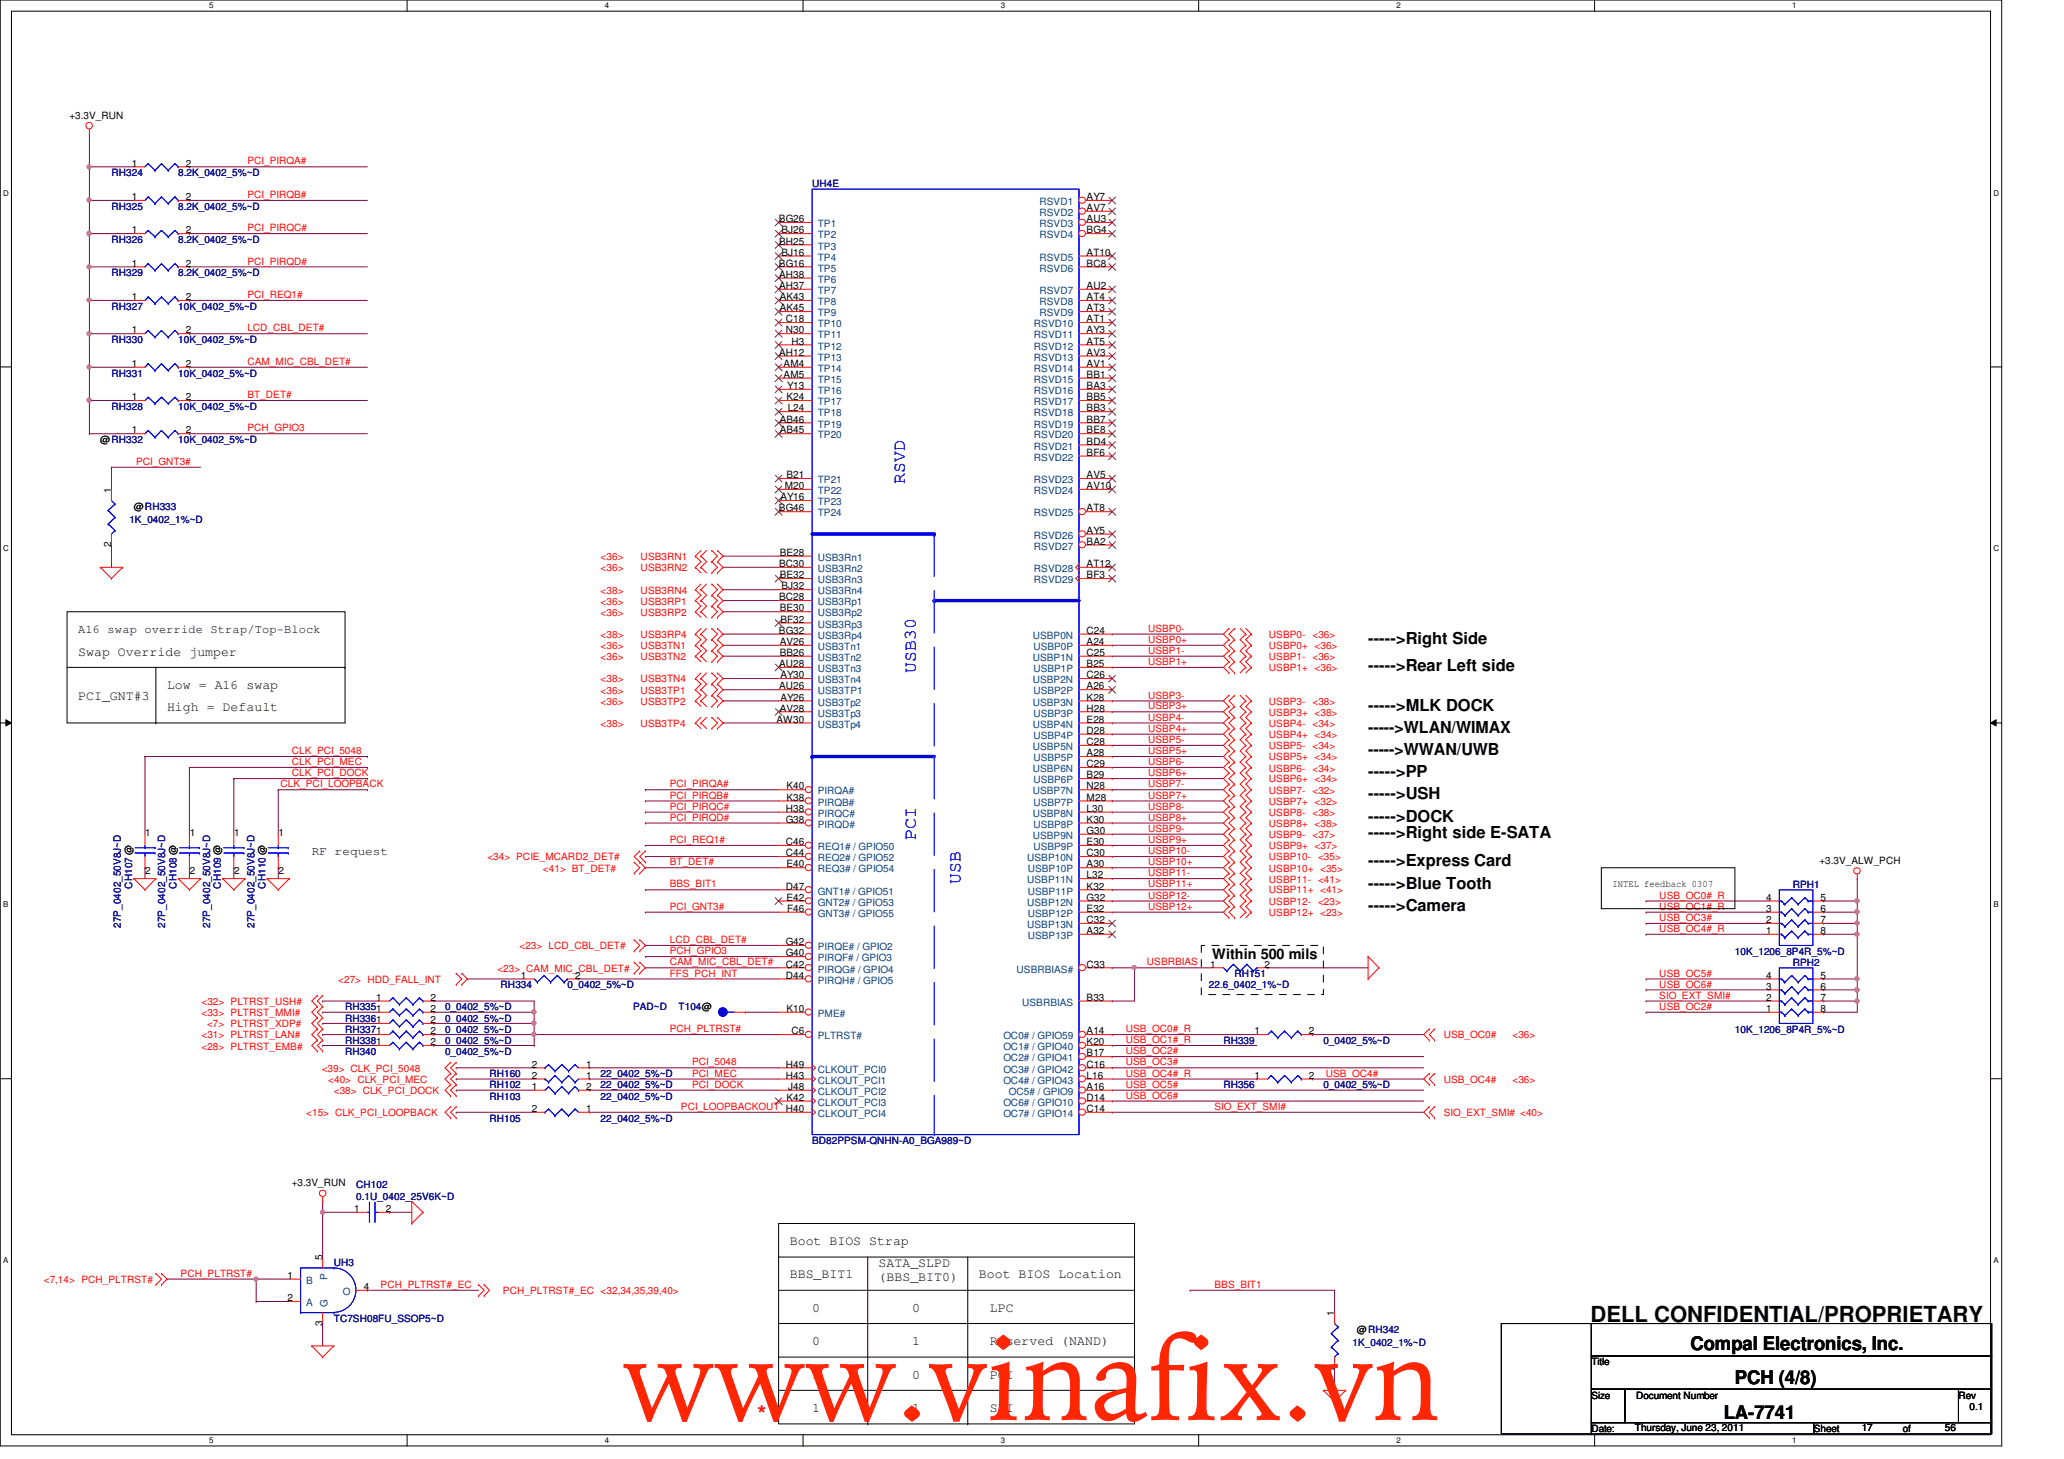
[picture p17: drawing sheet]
<svg xmlns="http://www.w3.org/2000/svg" width="297mm" height="210mm" viewBox="0 0 297 210" stroke-linecap="round" stroke-linejoin="round" font-family="sans-serif">
<defs><g id="words">
<text font-size="16.9" fill="#ff2600" x="89.6" y="204.3">www.vinafix.vn</text>
<text font-size="3.2" x="228.9" y="190.2">DELL CONFIDENTIAL/PROPRIETARY</text>
<g font-size="2.7">
<text x="243.3" y="194.3">Compal Electronics, Inc.</text>
<text x="249.7" y="199.1">PCH (4/8)</text>
<text x="248.1" y="204.2">LA-7741</text>
</g>
<g font-size="2.5" fill="#00f">
<text x="130.2" y="69.6" transform="rotate(-90 130.2 69.6)">RSVD</text>
<text x="131.8" y="96.8" transform="rotate(-90 131.8 96.8)">USB30</text>
<text x="131.8" y="120.8" transform="rotate(-90 131.8 120.8)">PCI</text>
<text x="138.2" y="127.2" transform="rotate(-90 138.2 127.2)">USB</text>
</g>
<text font-size="2.5" fill="#f00" x="108.9" y="203.7">*</text>
<g font-size="2.4">
<text x="196.9" y="92.6">-----&gt;Right Side</text>
<text x="196.9" y="96.6">-----&gt;Rear Left side</text>
<text x="196.9" y="102.2">-----&gt;MLK DOCK</text>
<text x="196.9" y="105.4">-----&gt;WLAN/WIMAX</text>
<text x="196.9" y="111.8">-----&gt;PP</text>
<text x="196.9" y="108.6">-----&gt;WWAN/UWB</text>
<text x="196.9" y="115">-----&gt;USH</text>
<text x="196.9" y="118.2">-----&gt;DOCK</text>
<text x="196.9" y="120.6">-----&gt;Right side E-SATA</text>
<text x="196.9" y="124.6">-----&gt;Express Card</text>
<text x="196.9" y="131">-----&gt;Camera</text>
<text x="196.9" y="127.8">-----&gt;Blue Tooth</text>
</g>
<text font-size="2.1" x="174.5" y="137.9">Within 500 mils</text>
<g font-size="1.9">
<text x="11.3" y="94.3">Swap Override jumper</text>
<text x="11.3" y="100.7">PCI_GNT#3</text>
<text x="24" y="99.1">Low = A16 swap</text>
<text x="24" y="102.3">High = Default</text>
<text x="113.7" y="179.1">Boot BIOS Strap</text>
<text x="113.7" y="183.9">BBS_BIT1</text>
<text x="126.4" y="182.3">SATA_SLPD</text>
<text x="126.4" y="184.3">(BBS_BIT0)</text>
<text x="140.9" y="183.9">Boot BIOS Location</text>
<text x="116.9" y="188.7">0</text>
<text x="131.3" y="188.7">0</text>
<text x="142.4" y="188.7">LPC</text>
<text x="116.9" y="193.5">0</text>
<text x="131.3" y="193.5">1</text>
<text x="142.4" y="193.5">Reserved (NAND)</text>
<text x="116.9" y="198.3">1</text>
<text x="116.9" y="203.1">1</text>
<text x="131.3" y="198.3">0</text>
<text x="131.3" y="203.1">1</text>
<text x="142.4" y="198.3">PCI</text>
<text x="142.4" y="203.1">SPI</text>
</g>
<g font-size="1.7">
<text x="11.3" y="91">A16 swap override Strap/Top-Block</text>
<text x="44.9" y="123">RF request</text>
</g>
<g font-size="1.4">
<text x="10" y="17.1">+3.3V_RUN</text>
<text x="19" y="24">1</text>
<text x="26.8" y="24">2</text>
<text x="19" y="28.8">1</text>
<text x="26.8" y="28.8">2</text>
<text x="156.4" y="28.8">AY7</text>
<text x="19" y="33.6">1</text>
<text x="26.8" y="33.6">2</text>
<text x="112.1" y="32">BG26</text>
<text x="112.1" y="35.2">BH25</text>
<text x="112.5" y="33.6">BJ26</text>
<text x="156.4" y="30.4">AV7</text>
<text x="156.4" y="32">AU3</text>
<text x="156.4" y="33.6">BG4</text>
<text x="19" y="38.4">1</text>
<text x="26.8" y="38.4">2</text>
<text x="112.1" y="38.4">BG16</text>
<text x="112.1" y="40">AH38</text>
<text x="112.1" y="41.6">AH37</text>
<text x="112.5" y="36.8">BJ16</text>
<text x="156.4" y="36.8">AT10</text>
<text x="156.4" y="38.4">BC8</text>
<text x="156.4" y="41.6">AU2</text>
<text x="19" y="48">1</text>
<text x="19" y="43.2">1</text>
<text x="26.8" y="48">2</text>
<text x="26.8" y="43.2">2</text>
<text x="112.2" y="43.2">AK43</text>
<text x="112.2" y="44.8">AK45</text>
<text x="113.1" y="48">N30</text>
<text x="113.1" y="46.4">C18</text>
<text x="156.4" y="43.2">AT4</text>
<text x="156.4" y="44.8">AT3</text>
<text x="156.4" y="46.4">AT1</text>
<text x="156.4" y="48">AY3</text>
<text x="19" y="52.8">1</text>
<text x="26.8" y="52.8">2</text>
<text x="112.1" y="51.2">AH12</text>
<text x="112.8" y="52.8">AM4</text>
<text x="113.9" y="49.6">H3</text>
<text x="156.4" y="49.6">AT5</text>
<text x="156.4" y="51.2">AV3</text>
<text x="156.4" y="52.8">AV1</text>
<text x="19" y="57.6">1</text>
<text x="26.8" y="57.6">2</text>
<text x="112.8" y="54.4">AM5</text>
<text x="113.2" y="57.6">K24</text>
<text x="113.3" y="56">Y13</text>
<text x="113.4" y="59.2">L24</text>
<text x="156.4" y="57.6">BB5</text>
<text x="156.4" y="59.2">BB3</text>
<text x="156.4" y="54.4">BB1</text>
<text x="156.4" y="56">BA3</text>
<text x="14.4" y="63.8">@RH332</text>
<text x="19" y="62.4">1</text>
<text x="26.8" y="62.4">2</text>
<text x="112.2" y="60.8">AB46</text>
<text x="112.2" y="62.4">AB45</text>
<text x="156.4" y="60.8">BB7</text>
<text x="156.4" y="62.4">BE8</text>
<text x="156.4" y="64">BD4</text>
<text x="156.4" y="65.6">BF6</text>
<text x="16" y="70.9" transform="rotate(-90 16 70.9)">1</text>
<text x="112.3" y="72">AY16</text>
<text x="112.9" y="70.4">M20</text>
<text x="113.2" y="68.8">B21</text>
<text x="156.4" y="68.8">AV5</text>
<text x="156.4" y="70.4">AV10</text>
<text x="19.3" y="73.4">@RH333</text>
<text x="112.1" y="73.6">BG46</text>
<text x="156.4" y="73.6">AT8</text>
<text x="156.4" y="76.8">AY5</text>
<text x="16" y="78.7" transform="rotate(-90 16 78.7)">2</text>
<text x="112.1" y="81.6">BC30</text>
<text x="112.2" y="80">BE28</text>
<text x="112.2" y="83.2">BE32</text>
<text x="156.4" y="78.4">BA2</text>
<text x="156.4" y="81.6">AT12</text>
<text x="156.4" y="83.2">BF3</text>
<text x="112.1" y="86.4">BC28</text>
<text x="112.2" y="88">BE30</text>
<text x="112.3" y="89.6">BF32</text>
<text x="112.5" y="84.8">BJ32</text>
<text x="112.1" y="91.2">BG32</text>
<text x="112.1" y="96">AU28</text>
<text x="112.2" y="92.8">AV26</text>
<text x="112.2" y="94.4">BB26</text>
<text x="156.4" y="91.2">C24</text>
<text x="156.4" y="92.8">A24</text>
<text x="156.4" y="94.4">C25</text>
<text x="156.4" y="96">B25</text>
<text x="112.1" y="99.2">AU26</text>
<text x="112.3" y="97.6">AY30</text>
<text x="112.3" y="100.8">AY26</text>
<text x="156.4" y="97.6">C26</text>
<text x="156.4" y="99.2">A26</text>
<text x="156.4" y="100.8">K28</text>
<text x="111.8" y="104">AW30</text>
<text x="112.2" y="102.4">AV28</text>
<text x="156.4" y="102.4">H28</text>
<text x="156.4" y="104">E28</text>
<text x="156.4" y="105.6">D28</text>
<text x="156.4" y="107.2">C28</text>
<text x="113.2" y="113.6">K40</text>
<text x="156.4" y="108.8">A28</text>
<text x="156.4" y="110.4">C29</text>
<text x="156.4" y="112">B29</text>
<text x="156.4" y="113.6">N28</text>
<text x="113.1" y="118.4">G38</text>
<text x="113.1" y="116.8">H38</text>
<text x="113.2" y="115.2">K38</text>
<text x="156.4" y="115.2">M28</text>
<text x="156.4" y="116.8">L30</text>
<text x="156.4" y="118.4">K30</text>
<text x="156.4" y="120">G30</text>
<text x="20.9" y="120.2">1</text>
<text x="20.9" y="125.7">2</text>
<text x="27.3" y="120.2">1</text>
<text x="27.3" y="125.7">2</text>
<text x="33.7" y="120.2">1</text>
<text x="33.7" y="125.7">2</text>
<text x="40.1" y="120.2">1</text>
<text x="40.1" y="125.7">2</text>
<text x="113.1" y="121.6">C46</text>
<text x="113.1" y="123.2">C44</text>
<text x="113.2" y="124.8">E40</text>
<text x="156.4" y="121.6">E30</text>
<text x="156.4" y="123.2">C30</text>
<text x="156.4" y="124.8">A30</text>
<text x="261.8" y="124.2">+3.3V_ALW_PCH</text>
<text x="113.1" y="128">D47</text>
<text x="113.2" y="129.6">E42</text>
<text x="113.3" y="131.2">F46</text>
<text x="156.4" y="126.4">L32</text>
<text x="156.4" y="128">K32</text>
<text x="156.4" y="129.6">G32</text>
<text x="156.4" y="131.2">E32</text>
<text x="232.1" y="127.6">INTEL feedback 0307</text>
<text x="254.2" y="131.2">3</text>
<text x="254.2" y="129.6">4</text>
<text x="262" y="131.2">6</text>
<text x="262" y="129.6">5</text>
<text x="113.1" y="136">G42</text>
<text x="113.1" y="137.6">G40</text>
<text x="156.4" y="132.8">C32</text>
<text x="156.4" y="134.4">A32</text>
<text x="254.2" y="134.4">1</text>
<text x="254.2" y="132.8">2</text>
<text x="262" y="134.4">8</text>
<text x="262" y="132.8">7</text>
<text x="54.1" y="144">1</text>
<text x="62" y="144">2</text>
<text x="75" y="140.8">1</text>
<text x="82.8" y="140.8">2</text>
<text x="113.1" y="139.2">C42</text>
<text x="113.1" y="140.8">D44</text>
<text x="156.4" y="139.2">C33</text>
<text x="156.4" y="144">B33</text>
<text x="174.2" y="139.2">1</text>
<text x="182" y="139.2">2</text>
<text x="254.2" y="144">2</text>
<text x="254.2" y="142.4">3</text>
<text x="254.2" y="140.8">4</text>
<text x="262" y="144">7</text>
<text x="262" y="142.4">6</text>
<text x="262" y="140.8">5</text>
<text x="62" y="148.8">2</text>
<text x="62" y="147.2">2</text>
<text x="62" y="145.6">2</text>
<text x="113.2" y="145.6">K10</text>
<text x="113.9" y="148.8">C6</text>
<text x="156.4" y="148.8">A14</text>
<text x="180.5" y="148.8">1</text>
<text x="188.4" y="148.8">2</text>
<text x="254.2" y="145.6">1</text>
<text x="262" y="145.6">8</text>
<text x="62" y="150.4">2</text>
<text x="76.5" y="153.6">2</text>
<text x="76.5" y="155.2">2</text>
<text x="84.4" y="153.6">1</text>
<text x="84.4" y="155.2">1</text>
<text x="113.1" y="153.6">H49</text>
<text x="113.1" y="155.2">H43</text>
<text x="156.4" y="150.4">K20</text>
<text x="156.4" y="152">B17</text>
<text x="156.4" y="153.6">C16</text>
<text x="156.4" y="155.2">L16</text>
<text x="180.5" y="155.2">1</text>
<text x="188.4" y="155.2">2</text>
<text x="76.5" y="160">2</text>
<text x="76.5" y="156.8">1</text>
<text x="84.4" y="160">1</text>
<text x="84.4" y="156.8">2</text>
<text x="113.2" y="158.4">K42</text>
<text x="113.4" y="156.8">J48</text>
<text x="156.4" y="156.8">A16</text>
<text x="156.4" y="158.4">D14</text>
<text x="156.4" y="160">C14</text>
<text x="42" y="170.6">+3.3V_RUN</text>
<text x="51" y="174.4">1</text>
<text x="55.5" y="174.4">2</text>
<text x="41.4" y="184">1</text>
<text x="46.4" y="181.3" transform="rotate(-90 46.4 181.3)">5</text>
<text x="52.4" y="185.6">4</text>
<text x="41.4" y="187.2">2</text>
<text x="46.4" y="190.8" transform="rotate(-90 46.4 190.8)">3</text>
<text x="192" y="189.3" transform="rotate(-90 192 189.3)">1</text>
<text x="195.3" y="191.8">@RH342</text>
<text x="192" y="197.1" transform="rotate(-90 192 197.1)">2</text>
<text x="229" y="196.4">Title</text>
<text x="229" y="201.2">Size</text>
<text x="235.5" y="201.2">Document Number</text>
<text x="281.9" y="201.2">Rev</text>
<text x="283.5" y="202.8">0.1</text>
<text x="229" y="206">Date:</text>
<text x="235.3" y="205.9">Thursday, June 23, 2011</text>
<text x="261" y="206">Sheet</text>
<text x="267.9" y="205.9">17</text>
<text x="273.9" y="206">of</text>
<text x="279.9" y="205.9">56</text>
</g>
<g font-size="1.4" fill="#f00">
<text x="35.6" y="23.7">PCI_PIRQA#</text>
<text x="35.6" y="28.5">PCI_PIRQB#</text>
<text x="35.6" y="33.3">PCI_PIRQC#</text>
<text x="35.6" y="38.1">PCI_PIRQD#</text>
<text x="35.6" y="42.9">PCI_REQ1#</text>
<text x="35.6" y="47.7">LCD_CBL_DET#</text>
<text x="35.6" y="52.5">CAM_MIC_CBL_DET#</text>
<text x="35.6" y="57.3">BT_DET#</text>
<text x="35.6" y="62.1">PCH_GPIO3</text>
<text x="19.6" y="66.9">PCI_GNT3#</text>
<text x="86.4" y="80.6">&lt;36&gt;</text>
<text x="86.4" y="82.2">&lt;36&gt;</text>
<text x="92.2" y="80.6">USB3RN1</text>
<text x="92.2" y="82.2">USB3RN2</text>
<text x="86.4" y="87">&lt;36&gt;</text>
<text x="86.4" y="88.6">&lt;36&gt;</text>
<text x="86.4" y="85.4">&lt;38&gt;</text>
<text x="92.2" y="87">USB3RP1</text>
<text x="92.2" y="88.6">USB3RP2</text>
<text x="92.2" y="85.4">USB3RN4</text>
<text x="86.4" y="93.4">&lt;36&gt;</text>
<text x="86.4" y="95">&lt;36&gt;</text>
<text x="86.4" y="91.8">&lt;38&gt;</text>
<text x="92.2" y="93.4">USB3TN1</text>
<text x="92.2" y="95">USB3TN2</text>
<text x="92.2" y="91.8">USB3RP4</text>
<text x="165.2" y="90.9">USBP0-</text>
<text x="165.2" y="92.5">USBP0+</text>
<text x="165.2" y="94.1">USBP1-</text>
<text x="165.2" y="95.7">USBP1+</text>
<text x="182.6" y="95">USBP1- &lt;36&gt;</text>
<text x="182.6" y="91.8">USBP0- &lt;36&gt;</text>
<text x="182.6" y="93.4">USBP0+ &lt;36&gt;</text>
<text x="86.4" y="99.8">&lt;36&gt;</text>
<text x="86.4" y="101.4">&lt;36&gt;</text>
<text x="86.4" y="98.2">&lt;38&gt;</text>
<text x="92.2" y="99.8">USB3TP1</text>
<text x="92.2" y="101.4">USB3TP2</text>
<text x="92.2" y="98.2">USB3TN4</text>
<text x="165.2" y="100.5">USBP3-</text>
<text x="182.6" y="101.4">USBP3- &lt;38&gt;</text>
<text x="182.6" y="96.6">USBP1+ &lt;36&gt;</text>
<text x="86.4" y="104.6">&lt;38&gt;</text>
<text x="92.2" y="104.6">USB3TP4</text>
<text x="165.2" y="102.1">USBP3+</text>
<text x="165.2" y="106.9">USBP5-</text>
<text x="165.2" y="103.7">USBP4-</text>
<text x="165.2" y="105.3">USBP4+</text>
<text x="182.6" y="106.2">USBP4+ &lt;34&gt;</text>
<text x="182.6" y="107.8">USBP5- &lt;34&gt;</text>
<text x="182.6" y="103">USBP3+ &lt;38&gt;</text>
<text x="182.6" y="104.6">USBP4- &lt;34&gt;</text>
<text x="40.4" y="113.3">CLK_PCI_LOOPBACK</text>
<text x="42" y="110.1">CLK_PCI_MEC</text>
<text x="42" y="108.5">CLK_PCI_5048</text>
<text x="42" y="111.7">CLK_PCI_DOCK</text>
<text x="96.4" y="113.3">PCI_PIRQA#</text>
<text x="165.2" y="108.5">USBP5+</text>
<text x="165.2" y="113.3">USBP7-</text>
<text x="165.2" y="111.7">USBP6+</text>
<text x="165.2" y="110.1">USBP6-</text>
<text x="182.6" y="109.4">USBP5+ &lt;34&gt;</text>
<text x="182.6" y="111">USBP6- &lt;34&gt;</text>
<text x="182.6" y="112.4">USBP6+ &lt;34&gt;</text>
<text x="96.4" y="116.5">PCI_PIRQC#</text>
<text x="96.4" y="118.1">PCI_PIRQD#</text>
<text x="96.4" y="114.9">PCI_PIRQB#</text>
<text x="165.2" y="114.9">USBP7+</text>
<text x="165.2" y="119.7">USBP9-</text>
<text x="165.2" y="116.5">USBP8-</text>
<text x="165.2" y="118.1">USBP8+</text>
<text x="182.6" y="115.8">USBP7+ &lt;32&gt;</text>
<text x="182.6" y="114.2">USBP7- &lt;32&gt;</text>
<text x="182.6" y="119">USBP8+ &lt;38&gt;</text>
<text x="182.6" y="117.4">USBP8- &lt;38&gt;</text>
<text x="70.1" y="123.8">&lt;34&gt; PCIE_MCARD2_DET#</text>
<text x="78.1" y="125.4">&lt;41&gt; BT_DET#</text>
<text x="96.4" y="121.3">PCI_REQ1#</text>
<text x="96.4" y="124.5">BT_DET#</text>
<text x="165.2" y="124.5">USBP10+</text>
<text x="165.2" y="122.9">USBP10-</text>
<text x="165.2" y="121.3">USBP9+</text>
<text x="182.6" y="125.4">USBP10+ &lt;35&gt;</text>
<text x="182.6" y="123.8">USBP10- &lt;35&gt;</text>
<text x="182.6" y="122.2">USBP9+ &lt;37&gt;</text>
<text x="182.6" y="120.6">USBP9- &lt;37&gt;</text>
<text x="96.4" y="130.9">PCI_GNT3#</text>
<text x="96.4" y="127.7">BBS_BIT1</text>
<text x="165.2" y="127.7">USBP11+</text>
<text x="165.2" y="126.1">USBP11-</text>
<text x="165.2" y="130.9">USBP12+</text>
<text x="165.2" y="129.3">USBP12-</text>
<text x="182.6" y="128.4">USBP11+ &lt;41&gt;</text>
<text x="182.6" y="127">USBP11- &lt;41&gt;</text>
<text x="182.6" y="130.2">USBP12- &lt;23&gt;</text>
<text x="182.6" y="131.8">USBP12+ &lt;23&gt;</text>
<text x="238.8" y="130.9">USB_OC1#_R</text>
<text x="238.8" y="129.3">USB_OC0#_R</text>
<text x="74.8" y="136.6">&lt;23&gt; LCD_CBL_DET#</text>
<text x="96.4" y="135.7">LCD_CBL_DET#</text>
<text x="96.4" y="137.3">PCH_GPIO3</text>
<text x="238.8" y="134.1">USB_OC4#_R</text>
<text x="238.8" y="132.5">USB_OC3#</text>
<text x="48.7" y="141.4">&lt;27&gt; HDD_FALL_INT</text>
<text x="71.6" y="139.8">&lt;23&gt; CAM_MIC_CBL_DET#</text>
<text x="96.4" y="140.5">FFS_PCH_INT</text>
<text x="96.4" y="138.9">CAM_MIC_CBL_DET#</text>
<text x="165.1" y="138.9">USBRBIAS</text>
<text x="238.8" y="142.1">USB_OC6#</text>
<text x="238.8" y="140.5">USB_OC5#</text>
<text x="238.8" y="143.7">SIO_EXT_SMI#</text>
<text x="29" y="149.4">&lt;31&gt; PLTRST_LAN#</text>
<text x="29" y="144.6">&lt;32&gt; PLTRST_USH#</text>
<text x="29" y="146.2">&lt;33&gt; PLTRST_MMI#</text>
<text x="29.8" y="147.8">&lt;7&gt; PLTRST_XDP#</text>
<text x="96.4" y="148.5">PCH_PLTRST#</text>
<text x="162" y="148.5">USB_OC0#_R</text>
<text x="207.8" y="149.4">USB_OC0#</text>
<text x="217.7" y="149.4">&lt;36&gt;</text>
<text x="238.8" y="145.3">USB_OC2#</text>
<text x="29" y="151">&lt;28&gt; PLTRST_EMB#</text>
<text x="46.3" y="154.2">&lt;39&gt; CLK_PCI_5048</text>
<text x="47.2" y="155.8">&lt;40&gt; CLK_PCI_MEC</text>
<text x="99.6" y="154.9">PCI_MEC</text>
<text x="99.6" y="153.3">PCI_5048</text>
<text x="162" y="151.7">USB_OC2#</text>
<text x="162" y="153.3">USB_OC3#</text>
<text x="162" y="150.1">USB_OC1#_R</text>
<text x="162" y="154.9">USB_OC4#_R</text>
<text x="190.8" y="154.9">USB_OC4#</text>
<text x="207.8" y="155.8">USB_OC4#</text>
<text x="217.7" y="155.8">&lt;36&gt;</text>
<text x="44.1" y="160.6">&lt;15&gt; CLK_PCI_LOOPBACK</text>
<text x="48" y="157.4">&lt;38&gt; CLK_PCI_DOCK</text>
<text x="98" y="159.7">PCI_LOOPBACKOUT H40</text>
<text x="99.6" y="156.5">PCI_DOCK</text>
<text x="162" y="156.5">USB_OC5#</text>
<text x="162" y="158.1">USB_OC6#</text>
<text x="174.8" y="159.7">SIO_EXT_SMI#</text>
<text x="207.8" y="160.6">SIO_EXT_SMI# &lt;40&gt;</text>
<text x="6.3" y="184.6">&lt;7,14&gt; PCH_PLTRST#</text>
<text x="26" y="183.7">PCH_PLTRST#</text>
<text x="54.8" y="185.3">PCH_PLTRST#_EC</text>
<text x="174.8" y="185.3">BBS_BIT1</text>
<text x="72.4" y="186.2">PCH_PLTRST#_EC &lt;32,34,35,39,40&gt;</text>
</g>
<g font-size="1.4" fill="#000080">
<text x="16" y="25.4">RH324</text>
<text x="25.6" y="25.4">8.2K_0402_5%~D</text>
<text x="116.9" y="27">UH4E</text>
<text x="16" y="30.2">RH325</text>
<text x="16" y="35">RH326</text>
<text x="25.6" y="30.2">8.2K_0402_5%~D</text>
<text x="25.6" y="35">8.2K_0402_5%~D</text>
<text x="16" y="39.8">RH329</text>
<text x="25.6" y="39.8">8.2K_0402_5%~D</text>
<text x="16" y="44.6">RH327</text>
<text x="25.6" y="44.6">10K_0402_5%~D</text>
<text x="16" y="49.4">RH330</text>
<text x="25.6" y="49.4">10K_0402_5%~D</text>
<text x="16" y="59">RH328</text>
<text x="16" y="54.2">RH331</text>
<text x="25.6" y="59">10K_0402_5%~D</text>
<text x="25.6" y="54.2">10K_0402_5%~D</text>
<text x="25.6" y="63.8">10K_0402_5%~D</text>
<text x="18.6" y="75.3">1K_0402_1%~D</text>
<text x="19" y="127.8" transform="rotate(-90 19 127.8)">CH107 @</text>
<text x="25.4" y="127.8" transform="rotate(-90 25.4 127.8)">CH108 @</text>
<text x="31.8" y="127.8" transform="rotate(-90 31.8 127.8)">CH109 @</text>
<text x="38.2" y="127.8" transform="rotate(-90 38.2 127.8)">CH110 @</text>
<text x="258" y="127.8">RPH1</text>
<text x="17.4" y="133.5" transform="rotate(-90 17.4 133.5)">27P_0402_50V8J~D</text>
<text x="23.8" y="133.5" transform="rotate(-90 23.8 133.5)">27P_0402_50V8J~D</text>
<text x="30.2" y="133.5" transform="rotate(-90 30.2 133.5)">27P_0402_50V8J~D</text>
<text x="36.6" y="133.5" transform="rotate(-90 36.6 133.5)">27P_0402_50V8J~D</text>
<text x="249.7" y="137.4">10K_1206_8P4R_5%~D</text>
<text x="72" y="142.2">RH334</text>
<text x="81.7" y="142.2">0_0402_5%~D</text>
<text x="174" y="142.2">22.6_0402_1%~D</text>
<text x="177.7" y="140.6">RH151</text>
<text x="258" y="139">RPH2</text>
<text x="49.7" y="148.6">RH3371</text>
<text x="49.7" y="145.4">RH3351</text>
<text x="49.7" y="147">RH3361</text>
<text x="64" y="148.6">0_0402_5%~D</text>
<text x="64" y="145.4">0_0402_5%~D</text>
<text x="64" y="147">0_0402_5%~D</text>
<text x="91.1" y="145.4">PAD~D</text>
<text x="97.7" y="145.4">T104@</text>
<text x="249.7" y="148.6">10K_1206_8P4R_5%~D</text>
<text x="49.7" y="150.2">RH3381</text>
<text x="49.7" y="151.8">RH340</text>
<text x="64" y="150.2">0_0402_5%~D</text>
<text x="64" y="151.8">0_0402_5%~D</text>
<text x="70.4" y="155">RH160</text>
<text x="86.4" y="155">22_0402_5%~D</text>
<text x="176.1" y="150.2">RH339</text>
<text x="190.5" y="150.2">0_0402_5%~D</text>
<text x="70.4" y="161.4">RH105</text>
<text x="70.4" y="158.2">RH103</text>
<text x="70.4" y="156.6">RH102</text>
<text x="86.4" y="161.4">22_0402_5%~D</text>
<text x="86.4" y="158.2">22_0402_5%~D</text>
<text x="86.4" y="156.6">22_0402_5%~D</text>
<text x="176.1" y="156.6">RH356</text>
<text x="190.5" y="156.6">0_0402_5%~D</text>
<text x="116.9" y="164.6">BD82PPSM-QNHN-A0_BGA989~D</text>
<text x="51.3" y="171">CH102</text>
<text x="51.3" y="172.6">0.1U_0402_25V6K~D</text>
<text x="48" y="182.2">UH3</text>
<text x="48" y="190.2">TC7SH08FU_SSOP5~D</text>
<text x="194.6" y="193.7">1K_0402_1%~D</text>
</g>
<g font-size="1.4" fill="#004080">
<text x="149.6" y="29.5">RSVD1</text>
<text x="117.7" y="32.7">TP1</text>
<text x="117.7" y="34.3">TP2</text>
<text x="117.7" y="35.9">TP3</text>
<text x="149.6" y="31.1">RSVD2</text>
<text x="149.6" y="32.7">RSVD3</text>
<text x="149.6" y="34.3">RSVD4</text>
<text x="117.7" y="40.7">TP6</text>
<text x="117.7" y="37.5">TP4</text>
<text x="117.7" y="39.1">TP5</text>
<text x="149.6" y="37.5">RSVD5</text>
<text x="149.6" y="39.1">RSVD6</text>
<text x="117.7" y="42.3">TP7</text>
<text x="117.7" y="43.9">TP8</text>
<text x="117.7" y="45.5">TP9</text>
<text x="117.7" y="47.1">TP10</text>
<text x="148.8" y="47.1">RSVD10</text>
<text x="149.6" y="42.3">RSVD7</text>
<text x="149.6" y="43.9">RSVD8</text>
<text x="149.6" y="45.5">RSVD9</text>
<text x="117.7" y="53.5">TP14</text>
<text x="117.7" y="51.9">TP13</text>
<text x="117.7" y="50.3">TP12</text>
<text x="117.7" y="48.7">TP11</text>
<text x="148.8" y="48.7">RSVD11</text>
<text x="148.8" y="50.3">RSVD12</text>
<text x="148.8" y="51.9">RSVD13</text>
<text x="148.8" y="53.5">RSVD14</text>
<text x="117.7" y="56.7">TP16</text>
<text x="117.7" y="58.3">TP17</text>
<text x="117.7" y="59.9">TP18</text>
<text x="117.7" y="55.1">TP15</text>
<text x="148.8" y="58.3">RSVD17</text>
<text x="148.8" y="59.9">RSVD18</text>
<text x="148.8" y="55.1">RSVD15</text>
<text x="148.8" y="56.7">RSVD16</text>
<text x="117.7" y="61.5">TP19</text>
<text x="117.7" y="63.1">TP20</text>
<text x="148.8" y="61.5">RSVD19</text>
<text x="148.8" y="63.1">RSVD20</text>
<text x="148.8" y="64.7">RSVD21</text>
<text x="117.7" y="69.5">TP21</text>
<text x="117.7" y="71.1">TP22</text>
<text x="148.8" y="69.5">RSVD23</text>
<text x="148.8" y="66.3">RSVD22</text>
<text x="148.8" y="71.1">RSVD24</text>
<text x="117.7" y="72.7">TP23</text>
<text x="117.7" y="74.3">TP24</text>
<text x="148.8" y="74.3">RSVD25</text>
<text x="148.8" y="77.5">RSVD26</text>
<text x="117.7" y="80.7">USB3Rn1</text>
<text x="117.7" y="82.3">USB3Rn2</text>
<text x="117.7" y="83.9">USB3Rn3</text>
<text x="148.8" y="79.1">RSVD27</text>
<text x="148.8" y="82.3">RSVD28</text>
<text x="148.8" y="83.9">RSVD29</text>
<text x="117.7" y="85.5">USB3Rn4</text>
<text x="117.7" y="87.1">USB3Rp1</text>
<text x="117.7" y="88.7">USB3Rp2</text>
<text x="117.7" y="90.3">USB3Rp3</text>
<text x="117.7" y="91.9">USB3Rp4</text>
<text x="117.7" y="93.5">USB3Tn1</text>
<text x="117.7" y="95.1">USB3Tn2</text>
<text x="148.6" y="91.9">USBP0N</text>
<text x="148.6" y="95.1">USBP1N</text>
<text x="148.7" y="93.5">USBP0P</text>
<text x="117.7" y="96.7">USB3Tn3</text>
<text x="117.7" y="98.3">USB3Tn4</text>
<text x="117.7" y="99.9">USB3TP1</text>
<text x="117.7" y="101.5">USB3Tp2</text>
<text x="148.6" y="98.3">USBP2N</text>
<text x="148.6" y="101.5">USBP3N</text>
<text x="148.7" y="96.7">USBP1P</text>
<text x="148.7" y="99.9">USBP2P</text>
<text x="117.7" y="103.1">USB3Tp3</text>
<text x="117.7" y="104.7">USB3Tp4</text>
<text x="148.6" y="104.7">USBP4N</text>
<text x="148.6" y="107.9">USBP5N</text>
<text x="148.7" y="103.1">USBP3P</text>
<text x="148.7" y="106.3">USBP4P</text>
<text x="148.6" y="111.1">USBP6N</text>
<text x="148.7" y="109.5">USBP5P</text>
<text x="148.7" y="112.7">USBP6P</text>
<text x="117.7" y="114.3">PIRQA#</text>
<text x="117.7" y="115.9">PIRQB#</text>
<text x="117.7" y="117.5">PIRQC#</text>
<text x="117.7" y="119.1">PIRQD#</text>
<text x="148.6" y="114.3">USBP7N</text>
<text x="148.6" y="117.5">USBP8N</text>
<text x="148.7" y="115.9">USBP7P</text>
<text x="148.7" y="119.1">USBP8P</text>
<text x="117.7" y="122.3">REQ1# / GPIO50</text>
<text x="117.7" y="123.9">REQ2# / GPIO52</text>
<text x="117.7" y="125.5">REQ3# / GPIO54</text>
<text x="147.8" y="123.9">USBP10N</text>
<text x="147.9" y="125.5">USBP10P</text>
<text x="148.6" y="120.7">USBP9N</text>
<text x="148.7" y="122.3">USBP9P</text>
<text x="117.7" y="128.7">GNT1# / GPIO51</text>
<text x="117.7" y="130.3">GNT2# / GPIO53</text>
<text x="117.7" y="131.9">GNT3# / GPIO55</text>
<text x="147.8" y="127.1">USBP11N</text>
<text x="147.8" y="130.3">USBP12N</text>
<text x="147.9" y="128.7">USBP11P</text>
<text x="147.9" y="131.9">USBP12P</text>
<text x="117.7" y="136.7">PIRQE# / GPIO2</text>
<text x="147.8" y="133.5">USBP13N</text>
<text x="147.9" y="135.1">USBP13P</text>
<text x="117.7" y="138.3">PIRQF# / GPIO3</text>
<text x="117.7" y="139.9">PIRQG# / GPIO4</text>
<text x="117.7" y="141.5">PIRQH# / GPIO5</text>
<text x="146.3" y="139.9">USBRBIAS#</text>
<text x="117.7" y="146.3">PME#</text>
<text x="117.7" y="149.5">PLTRST#</text>
<text x="144.4" y="149.5">OC0# / GPIO59</text>
<text x="147.1" y="144.7">USBRBIAS</text>
<text x="117.7" y="154.3">CLKOUT_PCI0</text>
<text x="117.7" y="155.9">CLKOUT_PCI1</text>
<text x="144.4" y="151.1">OC1# / GPIO40</text>
<text x="144.4" y="152.7">OC2# / GPIO41</text>
<text x="144.4" y="154.3">OC3# / GPIO42</text>
<text x="144.4" y="155.9">OC4# / GPIO43</text>
<text x="117.7" y="157.5">CLKOUT_PCI2</text>
<text x="117.7" y="160.7">CLKOUT_PCI4</text>
<text x="117.7" y="159.1">CLKOUT_PCI3</text>
<text x="144.4" y="159.1">OC6# / GPIO10</text>
<text x="144.4" y="160.7">OC7# / GPIO14</text>
<text x="145.2" y="157.5">OC5# / GPIO9</text>
<text x="44.1" y="184.7">B</text>
<text x="47.1" y="184.2" transform="rotate(-90 47.1 184.2)">P</text>
<text x="44.1" y="187.9">A</text>
<text x="47.1" y="188" transform="rotate(-90 47.1 188)">G</text>
<text x="49.4" y="186.3">O</text>
</g>
<g font-size="1.1">
<text x="30.1" y="1.1">5</text>
<text x="87" y="1.1">4</text>
<text x="144" y="1.1">3</text>
<text x="201" y="1.1">2</text>
<text x="257.9" y="1.1">1</text>
<text x=".5" y="28.2">D</text>
<text x="286.9" y="28.2">D</text>
<text x=".5" y="79.3">C</text>
<text x="286.9" y="79.3">C</text>
<text x=".5" y="130.6">B</text>
<text x="286.9" y="130.6">B</text>
<text x=".5" y="181.7">A</text>
<text x="286.9" y="181.7">A</text>
<text x="30.1" y="207.6">5</text>
<text x="87" y="207.6">4</text>
<text x="144" y="207.6">3</text>
<text x="201" y="207.6">2</text>
<text x="257.9" y="207.6">1</text>
</g>
</g></defs>
<path d="M0 0h288.1v208h-288.1zM1.6 1.6h284.9v204.8h-284.9z" fill="none" stroke="#000" stroke-width=".14"/>
<g fill="#fff">
<path d="M30.1 .2h.6v1.2h-.6z"/>
<path d="M30.1 206.6h.6v1.2h-.6z"/>
</g>
<path d="M58.6 0v1.6M58.6 206.4v1.6" fill="none" stroke="#000" stroke-width=".14"/>
<g fill="#fff">
<path d="M87 .2h.6v1.2h-.6z"/>
<path d="M87 206.6h.6v1.2h-.6z"/>
</g>
<path d="M115.6 0v1.6M115.6 206.4v1.6" fill="none" stroke="#000" stroke-width=".14"/>
<g fill="#fff">
<path d="M144 .2h.6v1.2h-.6z"/>
<path d="M144 206.6h.6v1.2h-.6z"/>
</g>
<path d="M172.5 0v1.6M172.5 206.4v1.6" fill="none" stroke="#000" stroke-width=".14"/>
<g fill="#fff">
<path d="M201 .2h.5v1.2h-.5z"/>
<path d="M201 206.6h.5v1.2h-.5z"/>
</g>
<path d="M229.5 0v1.6M229.5 206.4v1.6" fill="none" stroke="#000" stroke-width=".14"/>
<g fill="#fff">
<path d="M257.9 .2h.6v1.2h-.6z"/>
<path d="M257.9 206.6h.6v1.2h-.6z"/>
<path d="M.5 27.2h.7v1.2h-.7z"/>
<path d="M286.9 27.2h.8v1.2h-.8z"/>
<path d="M.5 78.4h.7v1.1h-.7z"/>
<path d="M286.9 78.4h.8v1.1h-.8z"/>
</g>
<path d="M0 52.8h1.6M286.5 52.8h1.6" fill="none" stroke="#000" stroke-width=".14"/>
<g fill="#fff">
<path d="M.5 129.6h.7v1.2h-.7z"/>
<path d="M286.9 129.6h.7v1.2h-.7z"/>
</g>
<path d="M0 104h1.6M.8 103.5l.8 .5-.8 .4zM286.5 104l.8-.5v.9zM286.5 104h1.6" fill="none" stroke="#000" stroke-width=".14"/>
<path d="M.8 103.5l.8 .5-.8 .4zM286.5 104l.8-.5v.9z" fill="#000"/>
<g fill="#fff">
<path d="M.5 180.8h.7v1.1h-.7z"/>
<path d="M286.9 180.8h.7v1.1h-.7z"/>
</g>
<path d="M0 155.2h1.6M286.5 155.2h1.6" fill="none" stroke="#000" stroke-width=".14"/>
<path d="M12.9 48h.1M12.9 48v4.8" fill="none" stroke="#800040" stroke-width=".14"/>
<circle cx="12.8" cy="48" r=".3" fill="#f0f"/>
<circle cx="12.8" cy="48" r=".3" fill="none" stroke="#f0f" stroke-width=".14"/>
<path d="M12.9 52.8h.1M12.9 52.8h6.4M12.9 52.8v4.8M27.3 52.8h.1M27.3 52.8h25.6" fill="none" stroke="#800040" stroke-width=".14"/>
<circle cx="12.8" cy="57.6" r=".31" fill="#f0f"/>
<circle cx="12.8" cy="57.6" r=".31" fill="none" stroke="#f0f" stroke-width=".14"/>
<circle cx="12.8" cy="52.8" r=".3" fill="#f0f"/>
<circle cx="12.8" cy="52.8" r=".3" fill="none" stroke="#f0f" stroke-width=".14"/>
<path d="M46.4 174.4h.1M46.4 174.4v6.4" fill="none" stroke="#800040" stroke-width=".14"/>
<circle cx="46.4" cy="174.4" r=".3" fill="#f0f"/>
<circle cx="46.4" cy="174.4" r=".3" fill="none" stroke="#f0f" stroke-width=".14"/>
<path d="M24 184h.1M24 184h12.9M36.9 184h.1M36.9 187.2h.1M36.9 184v3.2M36.9 187.2h4.8" fill="none" stroke="#800040" stroke-width=".14"/>
<circle cx="36.8" cy="184" r=".3" fill="#f0f"/>
<circle cx="36.8" cy="184" r=".3" fill="none" stroke="#f0f" stroke-width=".14"/>
<g fill="none" stroke="#800040" stroke-width=".14">
<path d="M160.1 91.2h.1M160.1 92.8h.1M160.1 94.4h.1M160.1 96h.1M160.1 91.2h16M160.1 92.8h16M160.1 94.4h16M160.1 96h16M160.1 102.4h.1M160.1 108.8h.1M160.1 115.2h.1M160.1 100.8h.1"/>
<path d="M160.1 116.8h.1M160.1 118.4h.1M160.1 107.2h.1M160.1 113.6h.1M160.1 104h.1M160.1 105.6h.1M160.1 102.4h16M160.1 108.8h16M160.1 115.2h16M160.1 100.8h16M160.1 116.8h16M160.1 118.4h16"/>
<path d="M160.1 107.2h16M160.1 113.6h16M160.1 104h16M160.1 105.6h16M160.1 124.8h.1M160.1 123.2h.1M160.1 128h.1M160.1 126.4h.1M160.1 121.6h.1M160.1 120h.1M160.1 124.8h16M160.1 123.2h16"/>
<path d="M160.1 128h16M160.1 126.4h16M160.1 121.6h16M160.1 120h16M163.3 139.2h.1M163.3 139.2h11.2M163.3 139.2v4.8M182.5 139.2h.1M182.5 139.2h14.4M36.9 184h.1M36.9 184h4.8M46.4 190.4h.1"/>
<path d="M46.4 190.4v3.2M52.9 185.6h.1M52.9 185.6h16"/>
</g>
<circle cx="163.2" cy="139.2" r=".3" fill="#f0f"/>
<circle cx="163.2" cy="139.2" r=".3" fill="none" stroke="#f0f" stroke-width=".14"/>
<g fill="none" stroke="#800040" stroke-width=".14">
<path d="M160.1 139.2h.1M160.1 139.2h3.2M236.9 134.4h.1M236.9 132.8h.1M236.9 131.2h.1M236.9 129.6h.1M236.9 134.4h17.6M236.9 132.8h17.6M236.9 131.2h17.6M236.9 129.6h17.6M267.3 126.4h.1M267.3 129.6h.1"/>
<path d="M267.3 126.4v4.8M160.1 144h.1M160.1 144h3.2M188.9 148.8h.1M188.9 148.8h16M236.9 142.4h.1M236.9 140.8h.1M236.9 142.4h17.6M236.9 140.8h17.6M262.5 145.6h.1M262.5 140.8h.1M262.5 142.4h.1"/>
<path d="M262.5 142.4h4.8M262.5 140.8h4.8M262.5 145.6h4.8"/>
</g>
<circle cx="267.2" cy="131.2" r=".3" fill="#f0f"/>
<circle cx="267.2" cy="131.2" r=".3" fill="none" stroke="#f0f" stroke-width=".14"/>
<circle cx="267.2" cy="129.6" r=".31" fill="#f0f"/>
<circle cx="267.2" cy="129.6" r=".31" fill="none" stroke="#f0f" stroke-width=".14"/>
<path d="M262.5 132.8h.1M267.3 131.2h.1M267.3 131.2v1.6h-4.8" fill="none" stroke="#800040" stroke-width=".14"/>
<circle cx="267.2" cy="131.2" r=".3" fill="#f0f"/>
<circle cx="267.2" cy="131.2" r=".3" fill="none" stroke="#f0f" stroke-width=".14"/>
<path d="M267.3 134.4h.1M267.3 134.4v6.4" fill="none" stroke="#800040" stroke-width=".14"/>
<circle cx="267.2" cy="134.4" r=".3" fill="#f0f"/>
<circle cx="267.2" cy="134.4" r=".3" fill="none" stroke="#f0f" stroke-width=".14"/>
<path d="M267.3 140.8h.1M267.3 140.8v1.6" fill="none" stroke="#800040" stroke-width=".14"/>
<circle cx="267.2" cy="142.4" r=".3" fill="#f0f"/>
<circle cx="267.2" cy="142.4" r=".3" fill="none" stroke="#f0f" stroke-width=".14"/>
<circle cx="267.2" cy="140.8" r=".3" fill="#f0f"/>
<circle cx="267.2" cy="140.8" r=".3" fill="none" stroke="#f0f" stroke-width=".14"/>
<path d="M262.5 131.2h.1M262.5 129.6h.1M262.5 134.4h.1M262.5 131.2h4.8M262.5 129.6h4.8M267.3 132.8h.1M267.3 132.8v1.6h-4.8" fill="none" stroke="#800040" stroke-width=".14"/>
<circle cx="267.2" cy="132.8" r=".3" fill="#f0f"/>
<circle cx="267.2" cy="132.8" r=".3" fill="none" stroke="#f0f" stroke-width=".14"/>
<path d="M267.3 144h.1M267.3 144v1.6" fill="none" stroke="#800040" stroke-width=".14"/>
<circle cx="267.2" cy="144" r=".3" fill="#f0f"/>
<circle cx="267.2" cy="144" r=".3" fill="none" stroke="#f0f" stroke-width=".14"/>
<g fill="none" stroke="#800040" stroke-width=".14">
<path d="M12.9 57.6h.1M12.9 57.6h6.4M27.3 57.6h.1M27.3 57.6h25.6M16 67.2h.1M16 78.4h.1M16 67.2h12.9M16 67.2v3.2M16 78.4v3.2M160.1 112h.1M160.1 110.4h.1M160.1 112h16"/>
<path d="M160.1 110.4h16M92.9 121.6h.1M92.9 121.6h19.2M46.4 148.8h.1M46.4 148.8h8M62.4 147.2h.1M62.4 147.2h14.5M76.9 148.8h.1M76.9 148.8h35.2M160.1 148.8h.1M160.1 152h.1M160.1 153.6h.1"/>
<path d="M160.1 156.8h.1M160.1 158.4h.1M160.1 150.4h.1M160.1 148.8h20.8M160.1 152h44.8M160.1 153.6h44.8M160.1 156.8h44.8M160.1 158.4h44.8M160.1 150.4h20.8M188.9 155.2h.1M188.9 155.2h16M236.9 145.6h.1"/>
<path d="M236.9 145.6h17.6M46.4 174.4h.1M46.4 172.8h.1M46.4 174.4h4.9M46.4 172.8v1.6M171.3 185.6h.1M171.3 185.6h20.8M192.1 185.6h.1M192.1 196.8h.1M192.1 185.6v3.2M192.1 196.8v3.2"/>
</g>
<circle cx="76.8" cy="147.2" r=".3" fill="#f0f"/>
<circle cx="76.8" cy="147.2" r=".3" fill="none" stroke="#f0f" stroke-width=".14"/>
<path d="M46.4 144h.1M46.4 145.6h.1M46.4 147.2h.1M46.4 144h8M46.4 145.6h8M46.4 147.2h8M62.4 144h.1M62.4 145.6h.1M62.4 144h14.5M62.4 145.6h14.5v1.6M76.9 147.2h.1" fill="none" stroke="#800040" stroke-width=".14"/>
<circle cx="76.8" cy="145.6" r=".31" fill="#f0f"/>
<circle cx="76.8" cy="145.6" r=".31" fill="none" stroke="#f0f" stroke-width=".14"/>
<path d="M62.4 148.8h.1M62.4 148.8h14.5" fill="none" stroke="#800040" stroke-width=".14"/>
<circle cx="76.8" cy="148.8" r=".3" fill="#f0f"/>
<circle cx="76.8" cy="148.8" r=".3" fill="none" stroke="#f0f" stroke-width=".14"/>
<g fill="none" stroke="#800040" stroke-width=".14">
<path d="M12.9 19.2h.1M12.9 19.2v9.6M12.9 24h.1M12.9 28.8h.1M12.9 24h6.4M12.9 28.8h6.4M27.3 24h.1M27.3 24h25.6M92.9 113.6h.1M92.9 116.8h.1M92.9 118.4h.1M92.9 115.2h.1"/>
<path d="M92.9 113.6h19.2M92.9 116.8h19.2M92.9 118.4h19.2M92.9 115.2h19.2M92.9 136h.1M92.9 123.2h.1M92.9 124.8h.1M92.9 131.2h.1M92.9 128h.1M92.9 139.2h.1M92.9 136h19.2M92.9 123.2h19.2"/>
<path d="M92.9 124.8h19.2M92.9 131.2h19.2M92.9 128h19.2M92.9 139.2h19.2M65.7 155.2h.1M65.7 153.6h.1M65.7 156.8h.1M65.7 155.2h11.2M65.7 153.6h11.2M65.7 156.8h11.2M67.3 140.8h.1M67.3 140.8h8"/>
<path d="M76.9 145.6h.1M76.9 144v1.6M83.3 140.8h.1M83.3 140.8h28.8M84.9 155.2h.1M84.9 153.6h.1M84.9 156.8h.1M84.9 155.2h27.2M84.9 153.6h27.2M84.9 156.8h27.2M65.7 160h.1M65.7 160h11.2"/>
<path d="M84.9 160h.1M84.9 160h27.2"/>
</g>
<circle cx="12.8" cy="24" r=".3" fill="#f0f"/>
<circle cx="12.8" cy="24" r=".3" fill="none" stroke="#f0f" stroke-width=".14"/>
<path d="M12.9 33.6h.1M12.9 28.8h.1M12.9 33.6h6.4M12.9 28.8v4.8" fill="none" stroke="#800040" stroke-width=".14"/>
<circle cx="12.8" cy="28.8" r=".3" fill="#f0f"/>
<circle cx="12.8" cy="28.8" r=".3" fill="none" stroke="#f0f" stroke-width=".14"/>
<path d="M12.9 38.4h.1M12.9 33.6h.1M12.9 38.4h6.4M12.9 33.6v4.8" fill="none" stroke="#800040" stroke-width=".14"/>
<circle cx="12.8" cy="33.6" r=".31" fill="#f0f"/>
<circle cx="12.8" cy="33.6" r=".31" fill="none" stroke="#f0f" stroke-width=".14"/>
<path d="M12.9 38.4h.1M12.9 38.4v4.8M12.9 43.2h.1M12.9 43.2h6.4" fill="none" stroke="#800040" stroke-width=".14"/>
<circle cx="12.8" cy="38.4" r=".3" fill="#f0f"/>
<circle cx="12.8" cy="38.4" r=".3" fill="none" stroke="#f0f" stroke-width=".14"/>
<path d="M12.9 48h.1M12.9 43.2h.1M12.9 48h6.4M12.9 43.2v4.8" fill="none" stroke="#800040" stroke-width=".14"/>
<circle cx="12.8" cy="43.2" r=".3" fill="#f0f"/>
<circle cx="12.8" cy="43.2" r=".3" fill="none" stroke="#f0f" stroke-width=".14"/>
<g fill="none" stroke="#800040" stroke-width=".14">
<path d="M27.3 28.8h.1M27.3 33.6h.1M27.3 38.4h.1M27.3 28.8h25.6M27.3 33.6h25.6M27.3 38.4h25.6M12.9 57.6h.1M12.9 57.6v4.8M27.3 43.2h.1M27.3 48h.1M27.3 43.2h25.6M27.3 48h25.6"/>
<path d="M12.9 62.4h.1M12.9 62.4h6.4M27.3 62.4h.1M27.3 62.4h25.6M104.1 80h.1M104.1 92.8h.1M104.1 99.2h.1M104.1 86.4h.1M104.1 81.6h.1M104.1 88h.1M104.1 94.4h.1M104.1 84.8h.1"/>
<path d="M104.1 91.2h.1M104.1 97.6h.1M104.1 80h8M104.1 92.8h8M104.1 99.2h8M104.1 86.4h8M104.1 81.6h8M104.1 88h8M104.1 94.4h8M104.1 84.8h8M104.1 91.2h8M104.1 97.6h8"/>
<path d="M104.1 100.8h.1M104.1 104h.1M104.1 100.8h8M104.1 104h8M92.9 137.6h.1M92.9 137.6h19.2M160.1 131.2h.1M160.1 129.6h.1M160.1 131.2h16M160.1 129.6h16M46.4 150.4h.1M46.4 150.4h8"/>
<path d="M62.4 150.4h.1M62.4 150.4h14.5M76.9 148.8h.1M76.9 150.4h.1M76.9 147.2v3.2M107.3 145.6h.1M107.3 145.6h4.8M236.9 144h.1M236.9 144h17.6M262.5 144h.1M267.3 142.4h.1M267.3 142.4v1.6h-4.8"/>
<path d="M160.1 160h.1M160.1 160h44.8"/>
</g>
<circle cx="267.2" cy="142.4" r=".3" fill="#f0f"/>
<circle cx="267.2" cy="142.4" r=".3" fill="none" stroke="#f0f" stroke-width=".14"/>
<g fill="none" stroke="#800040" stroke-width=".14">
<path d="M20.9 108.8h.1M20.9 108.8v11.2M20.9 108.8h32M27.3 110.4h.1M27.3 110.4v9.6M27.3 110.4h25.6M33.7 112h.1M33.7 112v8M33.7 112h19.2M40 113.6h.1M40 113.6v6.4M40 113.6h12.9"/>
<path d="M52.9 110.4h.1M52.9 108.8h.1M52.9 112h.1M52.9 113.6h.1M20.9 124.8h.1M20.9 124.8v1.6M27.3 124.8h.1M27.3 124.8v1.6M33.7 124.8h.1M33.7 124.8v1.6M40 124.8h.1M40 124.8v1.6"/>
<path d="M160.1 155.2h20.8M180.9 155.2h.1M56 174.4h.1M56 174.4h3.3"/>
</g>
<g fill="none" stroke="#f00" stroke-width=".14">
<path d="M12.9 19.2h.1M12.9 18.6v.6M19.3 28.8h1.6M19.3 33.6h1.6M25.7 28.8h1.6M25.7 33.6h1.6M19.3 48h1.6M19.3 57.6h1.6M25.7 48h1.6M25.7 57.6h1.6M16 70.4v1.6M16 76.8v1.6"/>
<path d="M19.3 62.4h1.6M25.7 62.4h1.6M100.9 79.2l-.8 .8M101.7 79.2l-.8 .8M102.4 79.2h.1M102.4 79.2l.8 .8-.8 .8M103.2 79.2h.1M103.2 79.2l.9 .8-.9 .8M14.4 81.6h.1M14.4 81.6h3.2M14.4 81.6l1.6 1.6M16 83.2h.1"/>
<path d="M17.6 81.6h.1M17.6 81.6l-1.6 1.6M100.1 80h.1M100.1 92.8h.1M100.1 99.2h.1M100.1 86.4h.1M100.1 81.6h.1M100.1 88h.1M100.1 94.4h.1M100.1 84.8h.1M100.1 91.2h.1M100.1 97.6h.1"/>
<path d="M100.1 80l.8 .8-.8 .8M100.1 92.8l.8 .8-.8 .8M100.1 91.2l.8 .8-.8 .8M100.1 99.2l.8 .8-.8 .8M100.1 97.6l.8 .8-.8 .8M100.1 86.4l.8 .8-.8 .8M100.1 84.8l.8 .8-.8 .8M100.1 81.6l.8 .8M100.1 88l.8 .8M100.1 94.4l.8 .8M100.9 80h.1M100.9 92.8h.1"/>
<path d="M100.9 99.2h.1M100.9 86.4h.1M100.9 81.6h.1M100.9 88h.1M100.9 94.4h.1M100.9 84.8h.1M100.9 91.2h.1M100.9 97.6h.1M100.9 91.2l.8 .8-.8 .8M100.9 86.4l.8 .8-.8 .8M100.9 80l.8 .8-.8 .8M100.9 92.8l.8 .8-.8 .8"/>
<path d="M100.9 99.2l.8 .8-.8 .8M100.9 97.6l.8 .8-.8 .8M100.9 84.8l.8 .8-.8 .8M100.9 81.6l.8 .8M100.9 88l.8 .8M100.9 96.8l-.8 .8M100.9 94.4l.8 .8M100.9 84l-.8 .8M100.9 90.4l-.8 .8M101.7 84l-.8 .8M101.7 90.4l-.8 .8M101.7 96.8l-.8 .8"/>
<path d="M102.4 80.8h.1M102.4 93.6h.1M102.4 92h.1M102.4 98.4h.1M102.4 87.2h.1M102.4 85.6h.1M102.4 82.4h.1M102.4 88.8h.1M102.4 95.2h.1M102.4 84h.1M102.4 90.4h.1M102.4 96.8h.1"/>
<path d="M102.4 92l.8 .8-.8 .8M102.4 98.4l.8 .8-.8 .8M102.4 85.6l.8 .8-.8 .8M102.4 80.8l.8 .8-.8 .8M102.4 87.2l.8 .8-.8 .8M102.4 84l.8 .8-.8 .8M102.4 93.6l.8 .8-.8 .8M102.4 90.4l.8 .8-.8 .8M102.4 96.8l.8 .8-.8 .8M103.2 80.8h.1M103.2 92h.1M103.2 93.6h.1"/>
<path d="M103.2 98.4h.1M103.2 85.6h.1M103.2 87.2h.1M103.2 82.4h.1M103.2 88.8h.1M103.2 95.2h.1M103.2 84h.1M103.2 90.4h.1M103.2 96.8h.1M103.2 84l.9 .8-.9 .8M103.2 87.2l.9 .8-.9 .8M103.2 92l.9 .8-.9 .8"/>
<path d="M103.2 98.4l.9 .8-.9 .8M103.2 85.6l.9 .8-.9 .8M103.2 80.8l.9 .8-.9 .8M103.2 93.6l.9 .8-.9 .8M103.2 96.8l.9 .8-.9 .8M103.2 90.4l.9 .8-.9 .8M176.9 95.2h.1M176.9 96.8h.1M176.9 93.6h.1M176.9 90.4h.1M176.9 92h.1M176.9 95.2l-.8 .8 .8 .8"/>
<path d="M176.9 93.6l-.8 .8 .8 .8M176.9 90.4l-.8 .8 .8 .8M176.9 92l-.8 .8 .8 .8M177.7 96.8h.1M177.7 95.2h.1M177.7 93.6h.1M177.7 92h.1M177.7 90.4h.1M177.7 95.2l-.8 .8 .8 .8M177.7 93.6l-.8 .8 .8 .8M177.7 90.4l-.8 .8 .8 .8M177.7 92l-.8 .8 .8 .8"/>
<path d="M178.5 90.4l.8 .8M179.3 96h.1M179.3 94.4h.1M179.3 91.2h.1M179.3 92.8h.1M179.3 92.8l-.8 .8 .8 .8M179.3 96l-.8 .8M179.3 94.4l-.8 .8 .8 .8M179.3 91.2l-.8 .8 .8 .8M179.3 90.4l.8 .8M180.1 96h.1M180.1 94.4h.1"/>
<path d="M180.1 91.2h.1M180.1 92.8h.1M180.1 96l-.8 .8M180.1 94.4l-.8 .8 .8 .8M180.1 92.8l-.8 .8 .8 .8M180.1 91.2l-.8 .8 .8 .8M100.1 100.8h.1M100.1 104h.1M100.1 100.8l.8 .8M100.1 104l.8 .8M100.9 100.8h.1M100.9 104h.1"/>
<path d="M100.9 103.2l-.8 .8M100.9 100.8l.8 .8M100.9 104l.8 .8M101.7 103.2l-.8 .8M102.4 100h.1M102.4 101.6h.1M102.4 104.8h.1M102.4 103.2h.1M102.4 103.2l.8 .8-.8 .8M102.4 100l.8 .8-.8 .8M103.2 100h.1M103.2 101.6h.1"/>
<path d="M103.2 103.2h.1M103.2 104.8h.1M103.2 103.2l.9 .8-.9 .8M103.2 100l.9 .8-.9 .8M176.9 104.8h.1M176.9 106.4h.1M176.9 108h.1M176.9 101.6h.1M176.9 103.2h.1M176.9 109.6h.1M176.9 100h.1M176.9 114.4h.1"/>
<path d="M176.9 116h.1M176.9 112.8h.1M176.9 117.6h.1M176.9 119.2h.1M176.9 111.2h.1M176.9 119.2l-.8 .8 .8 .8M176.9 104.8l-.8 .8 .8 .8M176.9 108l-.8 .8 .8 .8M176.9 101.6l-.8 .8 .8 .8M176.9 106.4l-.8 .8 .8 .8M176.9 103.2l-.8 .8 .8 .8M176.9 100l-.8 .8 .8 .8"/>
<path d="M176.9 114.4l-.8 .8 .8 .8M176.9 111.2l-.8 .8 .8 .8M176.9 112.8l-.8 .8 .8 .8M176.9 116l-.8 .8 .8 .8M176.9 109.6l-.8 .8 .8 .8M176.9 117.6l-.8 .8 .8 .8M177.7 106.4h.1M177.7 104.8h.1M177.7 108h.1M177.7 103.2h.1M177.7 101.6h.1M177.7 109.6h.1"/>
<path d="M177.7 100h.1M177.7 116h.1M177.7 114.4h.1M177.7 112.8h.1M177.7 119.2h.1M177.7 117.6h.1M177.7 111.2h.1M177.7 119.2l-.8 .8 .8 .8M177.7 104.8l-.8 .8 .8 .8M177.7 108l-.8 .8 .8 .8M177.7 101.6l-.8 .8 .8 .8M177.7 106.4l-.8 .8 .8 .8"/>
<path d="M177.7 103.2l-.8 .8 .8 .8M177.7 100l-.8 .8 .8 .8M177.7 114.4l-.8 .8 .8 .8M177.7 112.8l-.8 .8 .8 .8M177.7 116l-.8 .8 .8 .8M177.7 109.6l-.8 .8 .8 .8M177.7 117.6l-.8 .8 .8 .8M177.7 111.2l-.8 .8 .8 .8M178.5 100l.8 .8M179.3 105.6h.1M179.3 107.2h.1M179.3 102.4h.1"/>
<path d="M179.3 108.8h.1M179.3 104h.1M179.3 100.8h.1M179.3 115.2h.1M179.3 113.6h.1M179.3 118.4h.1M179.3 116.8h.1M179.3 110.4h.1M179.3 112h.1M179.3 102.4l-.8 .8 .8 .8M179.3 105.6l-.8 .8 .8 .8M179.3 104l-.8 .8 .8 .8"/>
<path d="M179.3 107.2l-.8 .8 .8 .8M179.3 100.8l-.8 .8 .8 .8M179.3 108.8l-.8 .8 .8 .8M179.3 100l.8 .8M179.3 112l-.8 .8 .8 .8M179.3 115.2l-.8 .8 .8 .8M179.3 113.6l-.8 .8 .8 .8M179.3 110.4l-.8 .8 .8 .8M179.3 118.4l-.8 .8 .8 .8M179.3 116.8l-.8 .8 .8 .8M180.1 105.6h.1M180.1 107.2h.1"/>
<path d="M180.1 102.4h.1M180.1 108.8h.1M180.1 104h.1M180.1 100.8h.1M180.1 115.2h.1M180.1 113.6h.1M180.1 118.4h.1M180.1 116.8h.1M180.1 110.4h.1M180.1 112h.1M180.1 107.2l-.8 .8 .8 .8M180.1 102.4l-.8 .8 .8 .8"/>
<path d="M180.1 105.6l-.8 .8 .8 .8M180.1 104l-.8 .8 .8 .8M180.1 100.8l-.8 .8 .8 .8M180.1 108.8l-.8 .8 .8 .8M180.1 112l-.8 .8 .8 .8M180.1 115.2l-.8 .8 .8 .8M180.1 113.6l-.8 .8 .8 .8M180.1 110.4l-.8 .8 .8 .8M180.1 118.4l-.8 .8 .8 .8M180.1 116.8l-.8 .8 .8 .8M19.3 126.4h.1M19.3 126.4h3.1"/>
<path d="M19.3 126.4l1.6 1.6M20.9 128h.1M20.9 120v1.6M20.9 123.2v1.6M22.4 126.4h.1M22.4 126.4l-1.5 1.6M25.7 126.4h.1M25.7 126.4h3.2M25.7 126.4l1.6 1.6M27.3 128h.1M27.3 120v1.6M27.3 123.2v1.6"/>
<path d="M28.9 126.4h.1M28.9 126.4l-1.6 1.6M32 126.4h.1M32 126.4h3.3M32 126.4l1.7 1.6M33.7 128h.1M33.7 120v1.6M33.7 123.2v1.6M35.3 126.4h.1M35.3 126.4l-1.6 1.6M38.4 126.4h.1M38.4 126.4h3.3"/>
<path d="M38.4 126.4l1.6 1.6M40 128h.1M41.7 126.4h.1M41.7 126.4l-1.7 1.6M91.3 136.8h.1M91.3 135.2h.1M91.3 125.6h.1M91.3 124h.1M91.3 138.4h.1M91.3 135.2l.8 .8-.8 .8M91.3 124l.8 .8-.8 .8M91.3 138.4l.8 .8-.8 .8"/>
<path d="M92.1 135.2h.1M92.1 136.8h.1M92.1 122.4h.1M92.1 124h.1M92.1 125.6h.1M92.1 138.4h.1M92.1 135.2l.8 .8-.8 .8M92.1 122.4l-.8 .8 1.6 1.6-.8 .8M92.1 138.4l.8 .8-.8 .8M92.9 122.4h.1M92.9 124h.1M92.9 122.4l-.8 .8 .8 .8"/>
<path d="M174.5 139.2h1.6M176.9 124h.1M176.9 125.6h.1M176.9 122.4h.1M176.9 127.2h.1M176.9 128.8h.1M176.9 120.8h.1M176.9 130.4h.1M176.9 132h.1M176.9 124l-.8 .8 .8 .8M176.9 120.8l-.8 .8 .8 .8M176.9 122.4l-.8 .8 .8 .8"/>
<path d="M176.9 127.2l-.8 .8 .8 .8M176.9 130.4l-.8 .8 .8 .8M176.9 125.6l-.8 .8 .8 .8M176.9 128.8l-.8 .8 .8 .8M177.7 125.6h.1M177.7 124h.1M177.7 122.4h.1M177.7 128.8h.1M177.7 127.2h.1M177.7 120.8h.1M177.7 130.4h.1M177.7 132h.1"/>
<path d="M177.7 124l-.8 .8 .8 .8M177.7 120.8l-.8 .8 .8 .8M177.7 122.4l-.8 .8 .8 .8M177.7 127.2l-.8 .8 .8 .8M177.7 130.4l-.8 .8 .8 .8M177.7 125.6l-.8 .8 .8 .8M177.7 128.8l-.8 .8 .8 .8M179.3 124.8h.1M179.3 123.2h.1M179.3 128h.1M179.3 126.4h.1M179.3 121.6h.1"/>
<path d="M179.3 120h.1M179.3 129.6h.1M179.3 131.2h.1M179.3 121.6l-.8 .8 .8 .8M179.3 124.8l-.8 .8 .8 .8M179.3 123.2l-.8 .8 .8 .8M179.3 120l-.8 .8 .8 .8M179.3 129.6l-.8 .8 .8 .8M179.3 128l-.8 .8 .8 .8M179.3 126.4l-.8 .8 .8 .8M179.3 131.2l-.8 .8M180.1 124.8h.1"/>
<path d="M180.1 123.2h.1M180.1 128h.1M180.1 126.4h.1M180.1 121.6h.1M180.1 120h.1M180.1 129.6h.1M180.1 131.2h.1M180.1 121.6l-.8 .8 .8 .8M180.1 124.8l-.8 .8 .8 .8M180.1 123.2l-.8 .8 .8 .8M180.1 120l-.8 .8 .8 .8M180.1 129.6l-.8 .8 .8 .8"/>
<path d="M180.1 128l-.8 .8 .8 .8M180.1 126.4l-.8 .8 .8 .8M180.1 131.2l-.8 .8M180.9 139.2h1.6M196.9 137.6h.1M196.9 137.6v3.2M196.9 137.6l1.6 1.6M198.5 139.2h.1M198.5 139.2l-1.6 1.6M254.5 134.4h1.6M254.5 132.8h1.6M254.5 131.2h1.6"/>
<path d="M254.5 129.6h1.6M260.9 134.4h1.6M260.9 132.8h1.6M260.9 131.2h1.6M260.9 129.6h1.6M267.3 126.4h.1M267.3 125.8v.6M45.7 148h.1M45.7 149.6h.1M45.7 143.2h.1M45.7 144.8h.1M45.7 146.4h.1"/>
<path d="M45.7 151.2h.1M45.7 148l-.8 .8 .8 .8M45.7 143.2l-.8 .8 .8 .8M45.7 144.8l-.8 .8 .8 .8M45.7 146.4l-.8 .8 .8 .8M45.7 149.6l-.8 .8 .8 .8M46.4 148h.1M46.4 149.6h.1M46.4 143.2h.1M46.4 144.8h.1M46.4 146.4h.1M46.4 151.2h.1"/>
<path d="M46.4 148l-.7 .8 .7 .8M46.4 143.2l-.7 .8 .7 .8M46.4 144.8l-.7 .8 .7 .8M46.4 146.4l-.7 .8 .7 .8M46.4 149.6l-.7 .8 .7 .8M54.4 148.8h1.6M54.4 147.2h1.6M54.4 144h1.6M60.9 148.8h1.5M60.9 147.2h1.5M60.9 144h1.5M64.9 154.4h.1"/>
<path d="M64.9 156h.1M64.9 152.8h.1M64.9 159.2h.1M64.9 157.6h.1M64.9 154.4l-.9 .8 .9 .8M64.9 152.8l-.9 .8 .9 .8M64.9 159.2l-.9 .8 .9 .8M64.9 156l-.9 .8 .9 .8M65.7 141.6h.1M65.7 140h.1M65.7 154.4h.1M65.7 156h.1"/>
<path d="M65.7 152.8h.1M65.7 159.2h.1M65.7 157.6h.1M65.7 140l.8 .8-.8 .8M65.7 154.4l-.8 .8 .8 .8M65.7 152.8l-.8 .8 .8 .8M65.7 159.2l-.8 .8 .8 .8M65.7 156l-.8 .8 .8 .8M66.5 140h.1M66.5 141.6h.1M66.5 140l.8 .8-.8 .8M75.3 140.8h1.6"/>
<path d="M81.7 140.8h1.6M91.3 140h.1M92.1 140h.1M180.9 155.2h1.6M180.9 148.8h1.6M187.3 155.2h1.6M187.3 148.8h1.6M196.9 140.8h.1M205.7 148h.1M205.7 149.6h.1M205.7 159.2h.1M205.7 154.4h.1"/>
<path d="M205.7 156h.1M205.7 148l-.8 .8 .8 .8M205.7 159.2l-.8 .8 .8 .8M205.7 154.4l-.8 .8 .8 .8M206.5 149.6h.1M206.5 148h.1M206.5 159.2h.1M206.5 156h.1M206.5 154.4h.1M206.5 148l-.8 .8 .8 .8M206.5 159.2l-.8 .8 .8 .8M206.5 154.4l-.8 .8 .8 .8"/>
<path d="M46.4 172.8h.1M46.4 172.2v.6M59.3 172.8h.1M59.3 176h.1M59.3 172.8v3.2M59.3 172.8l1.6 1.6M60.9 174.4h.1M60.9 174.4l-1.6 1.6M64.9 160.8h.1M65.7 160.8h.1M205.7 160.8h.1M206.5 160.8h.1"/>
<path d="M22.4 184.8h.1M22.4 183.2h.1M22.4 183.2l.8 .8-.8 .8M23.2 183.2h.1M23.2 184.8h.1M23.2 183.2l.8 .8-.8 .8M44.9 193.6h.1M44.9 193.6h3.1M44.9 193.6l1.5 1.6M46.4 195.2h.1M48 193.6h.1M48 193.6l-1.6 1.6"/>
<path d="M68.9 184.8h.1M68.9 186.4h.1M68.9 184.8l.8 .8-.8 .8M69.7 184.8h.1M69.7 186.4h.1M69.7 184.8l.7 .8-.7 .8M190.5 200h.1M190.5 200h3.2M190.5 200l1.6 1.6M192.1 201.6h.1M193.7 200h.1M193.7 200l-1.6 1.6"/>
<circle cx="12.8" cy="18.1" r=".47"/>
<circle cx="267.2" cy="125.3" r=".46"/>
<circle cx="46.4" cy="171.7" r=".46"/>
</g>
<g fill="none" stroke="#000" stroke-width=".14">
<path d="M9.6 88h40.1v16h-40.1zM9.6 96h40.1M22.4 96v8M49.7 96h.1M22.4 104h.1M230.5 124.8h19.2v5.9h-19.2zM112.1 176h51.2v28.9h-51.2zM112.1 180.8h51.2M112.1 185.6h51.2M112.1 190.4h51.2M112.1 195.2h51.2M124.9 180.8v24.1"/>
<path d="M139.3 180.8v24.1M163.3 180.8h.1M163.3 185.6h.1M163.3 190.4h.1M163.3 195.2h.1M216.1 190.4h12.9v15.9h-12.9zM229 190.4h57.6v4.7h-57.6zM229 195.1h57.6v4.8h-57.6zM229 199.9h4.8v4.8h-4.8zM233.8 199.9h48.1v4.8h-48.1zM281.9 199.9h4.7v4.8h-4.7zM112.1 200h51.2"/>
<path d="M124.9 204.9h.1M139.3 204.9h.1M163.3 200h.1M229 204.7h32v1.6h-32zM261 204.7h25.6v1.6h-25.6z"/>
</g>
<path d="M172.9 136h17.6v7.1h-17.6z" fill="none" stroke="#000" stroke-width=".14" stroke-dasharray="1 1 1 1 1 1 1 1"/>
<g fill="none" stroke="#00f" stroke-width=".14">
<path d="M21.3 28.3h.1M21.3 33.1h.1M21.3 28.3l-.4 .5M21.3 28.3l1 1M21.3 33.1l-.4 .5M21.3 33.1l1 1M22.3 29.3h.1M22.3 34.1h.1M23.2 28.3h.1M23.2 33.1h.1M23.2 28.3l-.9 1M23.2 28.3l1 1"/>
<path d="M23.2 33.1l-.9 1M23.2 33.1l1 1M24.2 29.3h.1M24.2 34.1h.1M25.2 28.3h.1M25.2 33.1h.1M25.2 28.3l-1 1M25.2 28.3l.5 .5M25.2 33.1l-1 1M25.2 33.1l.5 .5M25.7 28.8h.1M25.7 33.6h.1"/>
<path d="M116.9 27.2h38.4v136h-38.4zM21.3 47.5h.1M21.3 57.1h.1M21.3 47.5l-.4 .5M21.3 47.5l1 1M21.3 57.1l-.4 .5M21.3 57.1l1 1M22.3 48.5h.1M22.3 58.1h.1M23.2 47.5h.1M23.2 57.1h.1M23.2 47.5l-.9 1"/>
<path d="M23.2 47.5l1 1M23.2 57.1l-.9 1M23.2 57.1l1 1M24.2 48.5h.1M24.2 58.1h.1M25.2 47.5h.1M25.2 57.1h.1M25.2 47.5l-1 1M25.2 47.5l.5 .5M25.2 57.1l-1 1M25.2 57.1l.5 .5M25.7 48h.1"/>
<path d="M25.7 57.6h.1M15.6 73.4h.1M15.6 75.4h.1M15.6 73.4l.9 1M15.6 75.4l.9 .9M16 76.8h.1M16 72l.5 .5M16.5 72.5h.1M16.5 74.4h.1M16.5 76.3h.1M16.5 72.5l-.9 .9M16.5 74.4l-.9 1"/>
<path d="M16.5 76.3l-.5 .5M21.3 61.9h.1M21.3 61.9l-.4 .5M21.3 61.9l1 1M22.3 62.9h.1M23.2 61.9h.1M23.2 61.9l-.9 1M23.2 61.9l1 1M24.2 62.9h.1M25.2 61.9h.1M25.2 61.9l-1 1M25.2 61.9l.5 .5"/>
<path d="M25.7 62.4h.1M19.4 122.7h2.9M19.4 122h2.9M20.9 122h.1M20.9 122.7h.1M20.9 121.6v.4M20.9 122.7v.5M22.3 122.7h.1M22.3 122h.1M25.8 122.7h2.9M25.8 122h2.9M27.3 122h.1"/>
<path d="M27.3 122.7h.1M27.3 121.6v.4M27.3 122.7v.5M28.7 122.7h.1M28.7 122h.1M32.2 122.7h2.9M32.2 122h2.9M33.7 122h.1M33.7 122.7h.1M33.7 121.6v.4M33.7 122.7v.5M35.1 122.7h.1"/>
<path d="M35.1 122h.1M176.1 139.2l.5 .5M176.6 139.7h.1M177.5 138.7h.1M177.5 138.7l-.9 1M177.5 138.7l1 1M178.5 139.7h.1M179.4 138.7h.1M179.4 138.7l-.9 1M179.4 138.7l1 1M180.4 139.7h.1M180.9 139.2h.1"/>
<path d="M180.9 139.2l-.5 .5M256.1 128h4.8v8h-4.8zM256.1 134.4h.3M256.1 132.8h.3M256.1 131.2h.3M256.1 129.6h.3M256.4 134.4h.1M256.4 132.8h.1M256.4 131.2h.1M256.4 129.6h.1M256.4 132.8l.5 .5M256.4 131.2l.5 .5"/>
<path d="M256.4 134.4l.5 .5M256.4 129.6l.3 .4M256.7 130h.1M256.7 134.7l.2 .2M256.7 130l.2 .1M256.9 134.9h.1M256.9 133.3h.1M256.9 131.7h.1M256.9 130.1h.1M257.8 133.9h.1M257.8 132.3h.1M257.8 130.7h.1"/>
<path d="M257.8 129.2h.1M257.8 133.9l-.9 1M257.8 133.9l1 1M257.8 132.3l-.9 1M257.8 132.3l1 1M257.8 130.7l-.9 1M257.8 130.7l1 1M257.8 129.2l-.9 .9M257.8 129.2l1 .9M258.8 134.9h.1M258.8 133.3h.1M258.8 131.7h.1"/>
<path d="M258.8 130.1h.1M259.8 133.9h.1M259.8 132.3h.1M259.8 130.7h.1M259.8 129.2h.1M259.8 133.9l-1 1M259.8 132.3l-1 1M259.8 130.7l-1 1M259.8 129.2l-1 .9M259.8 129.2l.4 .4M259.8 133.9l.4 .5M259.8 132.3l.4 .5"/>
<path d="M259.8 130.7l.4 .5M260.2 129.6h.1M260.2 134.4h.1M260.2 132.8h.1M260.2 131.2h.1M260.2 134.4h.7M260.2 132.8h.7M260.2 131.2h.7M260.2 129.6h.7M260.9 129.6h.1M260.9 134.4h.1M260.9 131.2h.1"/>
<path d="M56.6 148.3h.1M56.6 146.7h.1M56.6 143.6h.1M56.6 148.3l-.6 .5M56.6 148.3l.9 1M56.6 146.7l-.6 .5M56.6 146.7l.9 1M56.6 143.6l-.6 .4M56.6 143.6l.9 .9M57.5 149.3h.1M57.5 147.7h.1M57.5 144.5h.1"/>
<path d="M58.5 148.3h.1M58.5 146.7h.1M58.5 143.6h.1M58.5 148.3l-1 1M58.5 148.3l.9 1M58.5 146.7l-1 1M58.5 146.7l.9 1M58.5 143.6l-1 .9M58.5 143.6l.9 .9M59.4 149.3h.1M59.4 147.7h.1M59.4 144.5h.1"/>
<path d="M60.4 148.3h.1M60.4 146.7h.1M60.4 143.6h.1M60.4 148.3l-1 1M60.4 148.3l.5 .5M60.4 146.7l-1 1M60.4 146.7l.5 .5M60.4 143.6l-1 .9M60.4 143.6l.5 .4M60.9 148.8h.1M60.9 147.2h.1M60.9 144h.1"/>
<path d="M76.9 140.8l.4 .5M77.3 141.3h.1M78.3 140.3h.1M78.3 140.3l-1 1M78.3 140.3l.9 1M79.2 141.3h.1M80.2 140.3h.1M80.2 140.3l-1 1M80.2 140.3l1 1M81.2 141.3h.1M81.7 140.8h.1M81.7 140.8l-.5 .5"/>
<path d="M183 154.7h.1M183 148.3h.1M183 154.7l-.5 .5M183 154.7l.9 1M183 148.3l-.5 .5M183 148.3l.9 1M183.9 155.7h.1M183.9 149.3h.1M184.9 154.7h.1M184.9 148.3h.1M184.9 154.7l-1 1M184.9 154.7l.9 1"/>
<path d="M184.9 148.3l-1 1M184.9 148.3l.9 1M185.8 155.7h.1M185.8 149.3h.1M186.8 154.7h.1M186.8 148.3h.1M186.8 154.7l-1 1M186.8 154.7l.5 .5M186.8 148.3l-1 1M186.8 148.3l.5 .5M187.3 155.2h.1M187.3 148.8h.1"/>
</g>
<path d="M134.4 108.8v54.4M134.4 163.2h.1" fill="none" stroke="#fff" stroke-width=".14" stroke-dasharray="6.1 2"/>
<path d="M134.4 108.8v54.4M134.4 163.2h.1" fill="none" stroke="#00f" stroke-width=".14" stroke-dasharray="6.1 2"/>
<path d="M134.4 86.4h20.9" fill="none" stroke="#00f" stroke-width=".47"/>
<circle cx="134.4" cy="86.4" r=".23" fill="#00f"/>
<path d="M116.9 108.8h17.5" fill="none" stroke="#00f" stroke-width=".47"/>
<circle cx="116.9" cy="108.8" r=".23" fill="#00f"/>
<path d="M134.4 76.8v32M134.4 108.8h.1" fill="none" stroke="#fff" stroke-width=".14" stroke-dasharray="6.1 2"/>
<path d="M134.4 76.8v32M134.4 108.8h.1" fill="none" stroke="#00f" stroke-width=".14" stroke-dasharray="6.1 2"/>
<path d="M116.9 76.8h17.5" fill="none" stroke="#00f" stroke-width=".47"/>
<circle cx="134.4" cy="76.8" r=".23" fill="#00f"/>
<path d="M116.9 27.2h38.4v136h-38.4z" fill="none" stroke="#00f" stroke-width=".14"/>
<path d="M134.4 108.8v54.4M134.4 163.2h.1" fill="none" stroke="#fff" stroke-width=".14" stroke-dasharray="6.1 2"/>
<path d="M134.4 108.8v54.4M134.4 163.2h.1" fill="none" stroke="#00f" stroke-width=".14" stroke-dasharray="6.1 2"/>
<path d="M134.4 86.4h20.9" fill="none" stroke="#00f" stroke-width=".47"/>
<circle cx="134.4" cy="86.4" r=".23" fill="#00f"/>
<path d="M116.9 108.8h17.5" fill="none" stroke="#00f" stroke-width=".47"/>
<circle cx="116.9" cy="108.8" r=".23" fill="#00f"/>
<path d="M134.4 76.8v32M134.4 108.8h.1" fill="none" stroke="#fff" stroke-width=".14" stroke-dasharray="6.1 2"/>
<path d="M134.4 76.8v32M134.4 108.8h.1" fill="none" stroke="#00f" stroke-width=".14" stroke-dasharray="6.1 2"/>
<path d="M116.9 76.8h17.5" fill="none" stroke="#00f" stroke-width=".47"/>
<circle cx="134.4" cy="76.8" r=".23" fill="#00f"/>
<path d="M155.3 68.8h4.8" fill="none" stroke="#f00" stroke-width=".14"/>
<path d="M159.6 68.4l1 .9M160.5 68.4l-.9 .9" fill="none" stroke="#804000" stroke-width=".14"/>
<circle cx="155.7" cy="28.8" r=".46" fill="#fff"/>
<g fill="none" stroke="#f00" stroke-width=".14">
<path d="M156.2 28.8h3.9"/>
<circle cx="155.7" cy="28.8" r=".46"/>
</g>
<path d="M159.6 28.4l1 .9M160.5 28.4l-.9 .9" fill="none" stroke="#804000" stroke-width=".14"/>
<circle cx="155.7" cy="30.4" r=".46" fill="#fff"/>
<g fill="none" stroke="#f00" stroke-width=".14">
<path d="M156.2 30.4h3.9"/>
<circle cx="155.7" cy="30.4" r=".46"/>
</g>
<path d="M159.6 29.9l1 1M160.5 29.9l-.9 1" fill="none" stroke="#804000" stroke-width=".14"/>
<circle cx="155.7" cy="32" r=".46" fill="#fff"/>
<g fill="none" stroke="#f00" stroke-width=".14">
<path d="M156.2 32h3.9"/>
<circle cx="155.7" cy="32" r=".46"/>
</g>
<path d="M159.6 31.5l1 1M160.5 31.5l-.9 1" fill="none" stroke="#804000" stroke-width=".14"/>
<circle cx="155.7" cy="33.6" r=".46" fill="#fff"/>
<g fill="none" stroke="#f00" stroke-width=".14">
<path d="M155.3 36.8h4.8M155.3 38.4h4.8M156.2 33.6h3.9M155.3 41.6h4.8M155.3 43.2h4.8M155.3 57.6h4.8M155.3 59.2h4.8M155.3 44.8h4.8M155.3 46.4h4.8M155.3 48h4.8M155.3 49.6h4.8M155.3 51.2h4.8"/>
<path d="M155.3 52.8h4.8M155.3 54.4h4.8M155.3 56h4.8M155.3 60.8h4.8M155.3 62.4h4.8M155.3 64h4.8M155.3 65.6h4.8"/>
<circle cx="155.7" cy="33.6" r=".46"/>
</g>
<g fill="none" stroke="#804000" stroke-width=".14">
<path d="M159.6 33.1l1 1M159.6 36.4l1 .9M159.6 37.9l1 1M160.5 33.1l-.9 1M160.5 36.4l-.9 .9M160.5 37.9l-.9 1M159.6 41.1l1 1M159.6 42.8l1 .9M159.6 57.1l1 1M159.6 58.8l1 .9M159.6 44.4l1 .9M159.6 45.9l1 1"/>
<path d="M159.6 47.5l1 1M159.6 49.1l1 1M159.6 50.8l1 .9M159.6 52.4l1 .9M159.6 53.9l1 1M159.6 55.5l1 1M160.5 41.1l-.9 1M160.5 42.8l-.9 .9M160.5 57.1l-.9 1M160.5 58.8l-.9 .9M160.5 44.4l-.9 .9M160.5 45.9l-.9 1"/>
<path d="M160.5 47.5l-.9 1M160.5 49.1l-.9 1M160.5 50.8l-.9 .9M160.5 52.4l-.9 .9M160.5 53.9l-.9 1M160.5 55.5l-.9 1M159.6 60.4l1 .9M159.6 61.9l1 1M159.6 63.5l1 1M159.6 65.2l1 .9M160.5 60.4l-.9 .9M160.5 61.9l-.9 1"/>
<path d="M160.5 63.5l-.9 1M160.5 65.2l-.9 .9"/>
</g>
<circle cx="155.7" cy="73.6" r=".46" fill="#fff"/>
<g fill="none" stroke="#f00" stroke-width=".14">
<path d="M155.3 70.4h4.8M156.2 73.6h3.9"/>
<circle cx="155.7" cy="73.6" r=".46"/>
</g>
<path d="M159.6 73.2l1 .9M159.6 69.9l1 1M160.5 73.2l-.9 .9M160.5 69.9l-.9 1" fill="none" stroke="#804000" stroke-width=".14"/>
<circle cx="155.7" cy="76.8" r=".46" fill="#fff"/>
<g fill="none" stroke="#f00" stroke-width=".14">
<path d="M156.2 76.8h3.9"/>
<circle cx="155.7" cy="76.8" r=".46"/>
</g>
<path d="M159.6 76.4l1 .9M160.5 76.4l-.9 .9" fill="none" stroke="#804000" stroke-width=".14"/>
<circle cx="155.7" cy="78.4" r=".46" fill="#fff"/>
<g fill="none" stroke="#f00" stroke-width=".14">
<path d="M156.2 78.4h3.9M155.3 81.2l-.5 .4 .5 .5M155.3 81.6h4.8M155.3 82.8l-.5 .4 .5 .5M155.3 83.2h4.8"/>
<circle cx="155.7" cy="78.4" r=".46"/>
</g>
<path d="M159.6 77.9l1 1M160.5 77.9l-.9 1M159.6 81.2l1 .9M159.6 82.8l1 .9M160.5 81.2l-.9 .9M160.5 82.8l-.9 .9" fill="none" stroke="#804000" stroke-width=".14"/>
<circle cx="116.4" cy="113.6" r=".46" fill="#fff"/>
<g fill="none" stroke="#f00" stroke-width=".14">
<path d="M112.1 113.6h3.8"/>
<circle cx="116.4" cy="113.6" r=".46"/>
</g>
<circle cx="116.4" cy="115.2" r=".46" fill="#fff"/>
<g fill="none" stroke="#f00" stroke-width=".14">
<path d="M112.1 115.2h3.8"/>
<circle cx="116.4" cy="115.2" r=".46"/>
</g>
<circle cx="116.4" cy="116.8" r=".46" fill="#fff"/>
<g fill="none" stroke="#f00" stroke-width=".14">
<path d="M112.1 116.8h3.8"/>
<circle cx="116.4" cy="116.8" r=".46"/>
</g>
<circle cx="116.4" cy="118.4" r=".46" fill="#fff"/>
<g fill="none" stroke="#f00" stroke-width=".14">
<path d="M112.1 118.4h3.8"/>
<circle cx="116.4" cy="118.4" r=".46"/>
</g>
<circle cx="116.4" cy="121.6" r=".46" fill="#fff"/>
<g fill="none" stroke="#f00" stroke-width=".14">
<path d="M112.1 121.6h3.8"/>
<circle cx="116.4" cy="121.6" r=".46"/>
</g>
<circle cx="116.4" cy="123.2" r=".46" fill="#fff"/>
<g fill="none" stroke="#f00" stroke-width=".14">
<path d="M112.1 123.2h3.8"/>
<circle cx="116.4" cy="123.2" r=".46"/>
</g>
<circle cx="116.4" cy="124.8" r=".46" fill="#fff"/>
<g fill="none" stroke="#f00" stroke-width=".14">
<path d="M112.1 124.8h3.8"/>
<circle cx="116.4" cy="124.8" r=".46"/>
</g>
<circle cx="116.4" cy="128" r=".46" fill="#fff"/>
<g fill="none" stroke="#f00" stroke-width=".14">
<path d="M112.1 128h3.8"/>
<circle cx="116.4" cy="128" r=".46"/>
</g>
<circle cx="116.4" cy="129.6" r=".46" fill="#fff"/>
<g fill="none" stroke="#f00" stroke-width=".14">
<path d="M112.1 129.6h3.8"/>
<circle cx="116.4" cy="129.6" r=".46"/>
</g>
<path d="M111.6 129.2l1 .9M112.5 129.2l-1 .9" fill="none" stroke="#804000" stroke-width=".14"/>
<circle cx="116.4" cy="131.2" r=".46" fill="#fff"/>
<g fill="none" stroke="#f00" stroke-width=".14">
<path d="M112.1 131.2h3.8"/>
<circle cx="116.4" cy="131.2" r=".46"/>
</g>
<circle cx="116.4" cy="136" r=".46" fill="#fff"/>
<g fill="none" stroke="#f00" stroke-width=".14">
<path d="M112.1 136h3.8"/>
<circle cx="116.4" cy="136" r=".46"/>
</g>
<circle cx="116.4" cy="137.6" r=".46" fill="#fff"/>
<g fill="none" stroke="#f00" stroke-width=".14">
<path d="M112.1 137.6h3.8"/>
<circle cx="116.4" cy="137.6" r=".46"/>
</g>
<circle cx="116.4" cy="139.2" r=".46" fill="#fff"/>
<g fill="none" stroke="#f00" stroke-width=".14">
<path d="M112.1 139.2h3.8"/>
<circle cx="116.4" cy="139.2" r=".46"/>
</g>
<circle cx="116.4" cy="140.8" r=".46" fill="#fff"/>
<g fill="none" stroke="#f00" stroke-width=".14">
<path d="M155.3 91.2h4.8M155.3 92.8h4.8M155.3 94.4h4.8M155.3 96h4.8M155.3 97.6h4.8M155.3 99.2h4.8M155.3 100.8h4.8M155.3 102.4h4.8M155.3 104h4.8M155.3 105.6h4.8M155.3 107.2h4.8M155.3 108.8h4.8"/>
<path d="M155.3 110.4h4.8M155.3 112h4.8M155.3 113.6h4.8M155.3 115.2h4.8M155.3 116.8h4.8M155.3 118.4h4.8M155.3 120h4.8M155.3 121.6h4.8M155.3 123.2h4.8M155.3 124.8h4.8M155.3 126.4h4.8M155.3 128h4.8"/>
<path d="M155.3 129.6h4.8M155.3 131.2h4.8M155.3 132.8h4.8M155.3 134.4h4.8M112.1 140.8h3.8"/>
<circle cx="116.4" cy="140.8" r=".46"/>
</g>
<path d="M159.6 97.2l1 .9M159.6 98.8l1 .9M160.5 97.2l-.9 .9M160.5 98.8l-.9 .9M159.6 132.4l1 .9M159.6 133.9l1 1M160.5 132.4l-.9 .9M160.5 133.9l-.9 1" fill="none" stroke="#804000" stroke-width=".14"/>
<circle cx="116.4" cy="145.6" r=".46" fill="#fff"/>
<g fill="none" stroke="#f00" stroke-width=".14">
<path d="M112.1 145.6h3.8M112.1 153.6h4.8M112.1 155.2h4.8M112.1 156.8h4.8M116.9 153.2l.4 .4-.4 .5M116.9 154.8l.4 .4-.4 .5M116.9 156.4l.4 .4-.4 .5"/>
<circle cx="116.4" cy="145.6" r=".46"/>
</g>
<circle cx="155.7" cy="139.2" r=".46" fill="#fff"/>
<g fill="none" stroke="#f00" stroke-width=".14">
<path d="M156.2 139.2h3.9M155.3 144h4.8"/>
<circle cx="155.7" cy="139.2" r=".46"/>
</g>
<circle cx="155.7" cy="148.8" r=".46" fill="#fff"/>
<g fill="none" stroke="#f00" stroke-width=".14">
<path d="M156.2 148.8h3.9"/>
<circle cx="155.7" cy="148.8" r=".46"/>
</g>
<circle cx="155.7" cy="150.4" r=".46" fill="#fff"/>
<g fill="none" stroke="#f00" stroke-width=".14">
<path d="M156.2 150.4h3.9"/>
<circle cx="155.7" cy="150.4" r=".46"/>
</g>
<circle cx="155.7" cy="152" r=".46" fill="#fff"/>
<g fill="none" stroke="#f00" stroke-width=".14">
<path d="M156.2 152h3.9"/>
<circle cx="155.7" cy="152" r=".46"/>
</g>
<circle cx="155.7" cy="153.6" r=".46" fill="#fff"/>
<g fill="none" stroke="#f00" stroke-width=".14">
<path d="M156.2 153.6h3.9"/>
<circle cx="155.7" cy="153.6" r=".46"/>
</g>
<circle cx="155.7" cy="155.2" r=".46" fill="#fff"/>
<g fill="none" stroke="#f00" stroke-width=".14">
<path d="M156.2 155.2h3.9"/>
<circle cx="155.7" cy="155.2" r=".46"/>
</g>
<circle cx="155.7" cy="156.8" r=".46" fill="#fff"/>
<g fill="none" stroke="#f00" stroke-width=".14">
<path d="M156.2 156.8h3.9"/>
<circle cx="155.7" cy="156.8" r=".46"/>
</g>
<circle cx="155.7" cy="158.4" r=".46" fill="#fff"/>
<g fill="none" stroke="#f00" stroke-width=".14">
<path d="M156.2 158.4h3.9"/>
<circle cx="155.7" cy="158.4" r=".46"/>
</g>
<circle cx="155.7" cy="160" r=".46" fill="#fff"/>
<g fill="none" stroke="#f00" stroke-width=".14">
<path d="M112.1 158.4h4.8M116.9 159.6l.4 .4-.4 .5M116.9 157.9l.4 .5-.4 .5M112.1 160h4.8M156.2 160h3.9"/>
<circle cx="155.7" cy="160" r=".46"/>
</g>
<path d="M111.6 157.9l1 1M112.5 157.9l-1 1" fill="none" stroke="#804000" stroke-width=".14"/>
<circle cx="116.4" cy="148.8" r=".46" fill="#fff"/>
<g fill="none" stroke="#f00" stroke-width=".14">
<path d="M19.3 38.4h1.6M19.3 24h1.6M25.7 38.4h1.6M25.7 24h1.6M112.1 32h4.8M112.1 33.6h4.8M112.1 35.2h4.8M112.1 36.8h4.8M112.1 38.4h4.8M19.3 52.8h1.6M25.7 52.8h1.6M112.1 40h4.8"/>
<path d="M112.1 41.6h4.8M112.1 43.2h4.8M112.1 44.8h4.8M112.1 56h4.8M112.1 57.6h4.8M112.1 59.2h4.8M112.1 54.4h4.8M112.1 52.8h4.8M112.1 51.2h4.8M112.1 49.6h4.8M112.1 48h4.8M112.1 46.4h4.8"/>
<path d="M112.1 60.8h4.8M112.1 62.4h4.8M112.1 68.8h4.8M112.1 70.4h4.8M112.1 72h4.8M112.1 73.6h4.8M112.1 80h4.8M112.1 81.6h4.8M112.1 83.2h4.8M112.1 84.8h4.8M112.1 86.4h4.8M112.1 88h4.8"/>
<path d="M112.1 89.6h4.8M112.1 91.2h4.8M112.1 92.8h4.8M112.1 94.4h4.8M112.1 96h4.8M112.1 97.6h4.8M112.1 99.2h4.8M112.1 100.8h4.8M112.1 102.4h4.8M112.1 104h4.8M40 120v1.6M40 123.2v1.6"/>
<path d="M54.4 145.6h1.6M54.4 150.4h1.6M60.9 145.6h1.5M60.9 150.4h1.5M76.9 156.8h1.5M76.9 153.6h1.5M83.3 156.8h1.6M83.3 153.6h1.6M112.1 148.8h3.8M254.5 145.6h1.6M254.5 144h1.6M254.5 142.4h1.6"/>
<path d="M254.5 140.8h1.6M260.9 145.6h1.6M260.9 144h1.6M260.9 142.4h1.6M260.9 140.8h1.6M51.3 174.4h1.6M54.4 174.4h1.6M76.9 160h1.5M83.3 160h1.6M192.1 188.8v1.6M192.1 195.2v1.6"/>
<circle cx="116.4" cy="148.8" r=".46"/>
</g>
<g fill="none" stroke="#804000" stroke-width=".14">
<path d="M111.6 31.5l1 1M111.6 33.1l1 1M111.6 34.8l1 .9M111.6 39.5l1 1M111.6 36.4l1 .9M111.6 37.9l1 1M112.5 31.5l-1 1M112.5 33.1l-1 1M112.5 34.8l-1 .9M112.5 39.5l-1 1M112.5 36.4l-1 .9M112.5 37.9l-1 1"/>
<path d="M111.6 41.1l1 1M111.6 42.8l1 .9M111.6 44.4l1 .9M111.6 55.5l1 1M111.6 57.1l1 1M111.6 58.8l1 .9M111.6 53.9l1 1M111.6 52.4l1 .9M111.6 50.8l1 .9M111.6 49.1l1 1M111.6 47.5l1 1M111.6 45.9l1 1"/>
<path d="M112.5 41.1l-1 1M112.5 42.8l-1 .9M112.5 44.4l-1 .9M112.5 55.5l-1 1M112.5 57.1l-1 1M112.5 58.8l-1 .9M112.5 53.9l-1 1M112.5 52.4l-1 .9M112.5 50.8l-1 .9M112.5 49.1l-1 1M112.5 47.5l-1 1M112.5 45.9l-1 1"/>
<path d="M111.6 60.4l1 .9M111.6 61.9l1 1M111.6 68.4l1 .9M111.6 69.9l1 1M111.6 71.5l1 1M111.6 73.2l1 .9M112.5 60.4l-1 .9M112.5 61.9l-1 1M112.5 68.4l-1 .9M112.5 69.9l-1 1M112.5 71.5l-1 1M112.5 73.2l-1 .9"/>
<path d="M111.6 82.8l1 .9M111.6 89.2l1 .9M111.6 95.5l1 1M112.5 82.8l-1 .9M112.5 89.2l-1 .9M112.5 95.5l-1 1M111.6 101.9l1 1M112.5 101.9l-1 1"/>
</g>
<g fill="none" stroke="#00f" stroke-width=".14">
<path d="M21.3 23.5h.1M21.3 37.9h.1M21.3 23.5l-.4 .5M21.3 23.5l1 1M21.3 37.9l-.4 .5M21.3 37.9l1 1M22.3 24.5h.1M22.3 38.9h.1M23.2 23.5h.1M23.2 37.9h.1M23.2 23.5l-.9 1M23.2 23.5l1 1"/>
<path d="M23.2 37.9l-.9 1M23.2 37.9l1 1M24.2 24.5h.1M24.2 38.9h.1M25.2 23.5h.1M25.2 37.9h.1M25.2 23.5l-1 1M25.2 23.5l.5 .5M25.2 37.9l-1 1M25.2 37.9l.5 .5M25.7 24h.1M25.7 38.4h.1"/>
<path d="M21.3 52.3h.1M21.3 52.3l-.4 .5M21.3 52.3l1 1M22.3 53.3h.1M23.2 52.3h.1M23.2 52.3l-.9 1M23.2 52.3l1 1M24.2 53.3h.1M25.2 52.3h.1M25.2 52.3l-1 1M25.2 52.3l.5 .5M25.7 52.8h.1"/>
<path d="M38.6 122.7h2.9M38.6 122h2.9M40 122h.1M40 122.7h.1M40 121.6v.4M40 122.7v.5M41.5 122.7h.1M41.5 122h.1M256.1 139.2h4.8v8h-4.8zM56.6 149.9h.1M56.6 145.2h.1M56.6 149.9l-.6 .5"/>
<path d="M56.6 149.9l.9 1M56.6 145.2l-.6 .4M56.6 145.2l.9 .9M57.5 150.9h.1M57.5 146.1h.1M58.5 149.9h.1M58.5 145.2h.1M58.5 149.9l-1 1M58.5 149.9l.9 1M58.5 145.2l-1 .9M58.5 145.2l.9 .9M59.4 150.9h.1"/>
<path d="M59.4 146.1h.1M60.4 149.9h.1M60.4 145.2h.1M60.4 149.9l-1 1M60.4 149.9l.5 .5M60.4 145.2l-1 .9M60.4 145.2l.5 .4M60.9 150.4h.1M60.9 145.6h.1M78.4 153.6h.1M78.9 159.6h.1M78.9 156.3h.1"/>
<path d="M78.9 153.2h.1M78.9 159.6l1 .9M78.9 159.6l-.5 .4M78.9 156.3l-.5 .5M78.9 156.3l1 1M78.9 153.2l1 .9M78.9 153.2l-.5 .4M79.9 157.3h.1M79.9 154.1h.1M80.9 159.6h.1M80.9 156.3h.1M80.9 153.2h.1"/>
<path d="M80.9 159.6l.9 .9M80.9 159.6l-1 .9M80.9 156.3l-1 1M80.9 156.3l.9 1M80.9 153.2l.9 .9M80.9 153.2l-1 .9M81.8 157.3h.1M81.8 154.1h.1M82.8 159.6h.1M82.8 156.3h.1M82.8 153.2h.1M82.8 159.6l.5 .4"/>
<path d="M82.8 159.6l-1 .9M82.8 156.3l-1 1M82.8 156.3l.5 .5M82.8 153.2l.5 .4M82.8 153.2l-1 .9M83.3 156.8h.1M256.1 145.6h.3M256.1 144h.3M256.1 142.4h.3M256.1 140.8h.3M256.4 145.6h.1M256.4 144h.1"/>
<path d="M256.4 142.4h.1M256.4 140.8h.1M256.4 140.8l.5 .5M256.4 145.6l.5 .5M256.4 144l.5 .5M256.4 142.4l.5 .5M256.7 141.1h.1M256.7 146l.2 .1M256.7 144.4l.2 .1M256.7 142.7l.2 .2M256.9 146.1h.1M256.9 144.5h.1"/>
<path d="M256.9 142.9h.1M256.9 141.3h.1M257.8 145.2h.1M257.8 143.6h.1M257.8 141.9h.1M257.8 140.3h.1M257.8 145.2l-.9 .9M257.8 145.2l1 .9M257.8 143.6l-.9 .9M257.8 143.6l1 .9M257.8 141.9l-.9 1M257.8 141.9l1 1"/>
<path d="M257.8 140.3l-.9 1M257.8 140.3l1 1M258.8 146.1h.1M258.8 144.5h.1M258.8 142.9h.1M258.8 141.3h.1M259.8 145.2h.1M259.8 143.6h.1M259.8 141.9h.1M259.8 140.3h.1M259.8 145.2l-1 .9M259.8 143.6l-1 .9"/>
<path d="M259.8 141.9l-1 1M259.8 140.3l-1 1M259.8 140.3l.4 .5M259.8 145.2l.4 .4M259.8 143.6l.4 .4M259.8 141.9l.4 .5M260.2 140.8h.1M260.2 145.6h.1M260.2 144h.1M260.2 142.4h.1M260.2 145.6h.7M260.2 144h.7"/>
<path d="M260.2 142.4h.7M260.2 140.8h.7M260.9 140.8h.1M260.9 145.6h.1M260.9 142.4h.1M52.9 174.4h.3M53.2 174.4h.1M53.2 173h.1M53.2 173v2.9M54 173h.1M54 174.4h.1M54 174.4h.4"/>
<path d="M54 173v2.9M78.4 160h.1M79.9 160.5h.1M81.8 160.5h.1M191.6 191.9h.1M191.6 193.8h.1M191.6 191.9l1 .9M191.6 193.8l1 .9M192.1 195.2h.1M192.1 190.4l.5 .5M192.6 190.9h.1M192.6 192.8h.1"/>
<path d="M192.6 194.7h.1M192.6 190.9l-1 1M192.6 192.8l-1 1M192.6 194.7l-.5 .5"/>
</g>
<circle cx="104" cy="145.6" r=".62" fill="#00f"/>
<g fill="none" stroke="#00f" stroke-width=".14">
<path d="M104.7 145.6h.1M104.7 145.6h1"/>
<circle cx="104" cy="145.6" r=".62"/>
</g>
<circle cx="104" cy="145.6" r=".62" fill="#00f"/>
<g fill="none" stroke="#00f" stroke-width=".14">
<path d="M21.3 42.7h.1M21.3 42.7l-.4 .5M21.3 42.7l1 1M22.3 43.7h.1M23.2 42.7h.1M23.2 42.7l-.9 1M23.2 42.7l1 1M24.2 43.7h.1M25.2 42.7h.1M25.2 42.7l-1 1M25.2 42.7l.5 .5M25.7 43.2h.1"/>
<path d="M78.4 155.2h.1M78.4 155.2l.5 .5M78.9 155.7h.1M79.9 154.7h.1M79.9 154.7l1 1M79.9 154.7l-1 1M80.9 155.7h.1M81.8 154.7h.1M81.8 154.7l1 1M81.8 154.7l-.9 1M82.8 155.7h.1M83.3 155.2l-.5 .5"/>
<path d="M104.7 145.6h.1M104.7 145.6h1M43.3 188.8h.1M43.3 188.8h4.7M48 182.4h.1M48 182.4a3.2 3.2 0 0 1 3.2 3.2 3.2 3.2 0 0 1-3.2 3.2M48 188.8h.1M48 182.4h-4.7v6.4"/>
<circle cx="104" cy="145.6" r=".62"/>
</g>
<path d="M19.3 43.2h1.6M25.7 43.2h1.6M76.9 155.2h1.5M83.3 155.2h1.6M105.7 145.6h1.6M41.7 184h1.6M41.7 187.2h1.6M46.4 180.8v1.6M46.4 188.8v1.6M51.3 185.6h1.6" fill="none" stroke="#f00" stroke-width=".14"/>
<circle cx="12.8" cy="48" r=".3" fill="#f0f"/>
<circle cx="12.8" cy="48" r=".3" fill="none" stroke="#f0f" stroke-width=".14"/>
<circle cx="12.8" cy="57.6" r=".31" fill="#f0f"/>
<circle cx="12.8" cy="57.6" r=".31" fill="none" stroke="#f0f" stroke-width=".14"/>
<circle cx="12.8" cy="52.8" r=".3" fill="#f0f"/>
<circle cx="12.8" cy="52.8" r=".3" fill="none" stroke="#f0f" stroke-width=".14"/>
<circle cx="46.4" cy="174.4" r=".3" fill="#f0f"/>
<circle cx="46.4" cy="174.4" r=".3" fill="none" stroke="#f0f" stroke-width=".14"/>
<circle cx="36.8" cy="184" r=".3" fill="#f0f"/>
<circle cx="36.8" cy="184" r=".3" fill="none" stroke="#f0f" stroke-width=".14"/>
<circle cx="163.2" cy="139.2" r=".3" fill="#f0f"/>
<circle cx="163.2" cy="139.2" r=".3" fill="none" stroke="#f0f" stroke-width=".14"/>
<circle cx="267.2" cy="131.2" r=".3" fill="#f0f"/>
<circle cx="267.2" cy="131.2" r=".3" fill="none" stroke="#f0f" stroke-width=".14"/>
<circle cx="267.2" cy="129.6" r=".31" fill="#f0f"/>
<circle cx="267.2" cy="129.6" r=".31" fill="none" stroke="#f0f" stroke-width=".14"/>
<circle cx="267.2" cy="131.2" r=".3" fill="#f0f"/>
<circle cx="267.2" cy="131.2" r=".3" fill="none" stroke="#f0f" stroke-width=".14"/>
<circle cx="267.2" cy="134.4" r=".3" fill="#f0f"/>
<circle cx="267.2" cy="134.4" r=".3" fill="none" stroke="#f0f" stroke-width=".14"/>
<circle cx="267.2" cy="142.4" r=".3" fill="#f0f"/>
<circle cx="267.2" cy="142.4" r=".3" fill="none" stroke="#f0f" stroke-width=".14"/>
<circle cx="267.2" cy="140.8" r=".3" fill="#f0f"/>
<circle cx="267.2" cy="140.8" r=".3" fill="none" stroke="#f0f" stroke-width=".14"/>
<circle cx="267.2" cy="132.8" r=".3" fill="#f0f"/>
<circle cx="267.2" cy="132.8" r=".3" fill="none" stroke="#f0f" stroke-width=".14"/>
<circle cx="267.2" cy="144" r=".3" fill="#f0f"/>
<circle cx="267.2" cy="144" r=".3" fill="none" stroke="#f0f" stroke-width=".14"/>
<circle cx="76.8" cy="147.2" r=".3" fill="#f0f"/>
<circle cx="76.8" cy="147.2" r=".3" fill="none" stroke="#f0f" stroke-width=".14"/>
<circle cx="76.8" cy="145.6" r=".31" fill="#f0f"/>
<circle cx="76.8" cy="145.6" r=".31" fill="none" stroke="#f0f" stroke-width=".14"/>
<circle cx="76.8" cy="148.8" r=".3" fill="#f0f"/>
<circle cx="76.8" cy="148.8" r=".3" fill="none" stroke="#f0f" stroke-width=".14"/>
<circle cx="12.8" cy="24" r=".3" fill="#f0f"/>
<circle cx="12.8" cy="24" r=".3" fill="none" stroke="#f0f" stroke-width=".14"/>
<circle cx="12.8" cy="28.8" r=".3" fill="#f0f"/>
<circle cx="12.8" cy="28.8" r=".3" fill="none" stroke="#f0f" stroke-width=".14"/>
<circle cx="12.8" cy="33.6" r=".31" fill="#f0f"/>
<circle cx="12.8" cy="33.6" r=".31" fill="none" stroke="#f0f" stroke-width=".14"/>
<circle cx="12.8" cy="38.4" r=".3" fill="#f0f"/>
<circle cx="12.8" cy="38.4" r=".3" fill="none" stroke="#f0f" stroke-width=".14"/>
<circle cx="12.8" cy="43.2" r=".3" fill="#f0f"/>
<circle cx="12.8" cy="43.2" r=".3" fill="none" stroke="#f0f" stroke-width=".14"/>
<circle cx="267.2" cy="142.4" r=".3" fill="#f0f"/>
<circle cx="267.2" cy="142.4" r=".3" fill="none" stroke="#f0f" stroke-width=".14"/>
<use href="#words"/>
</svg>
